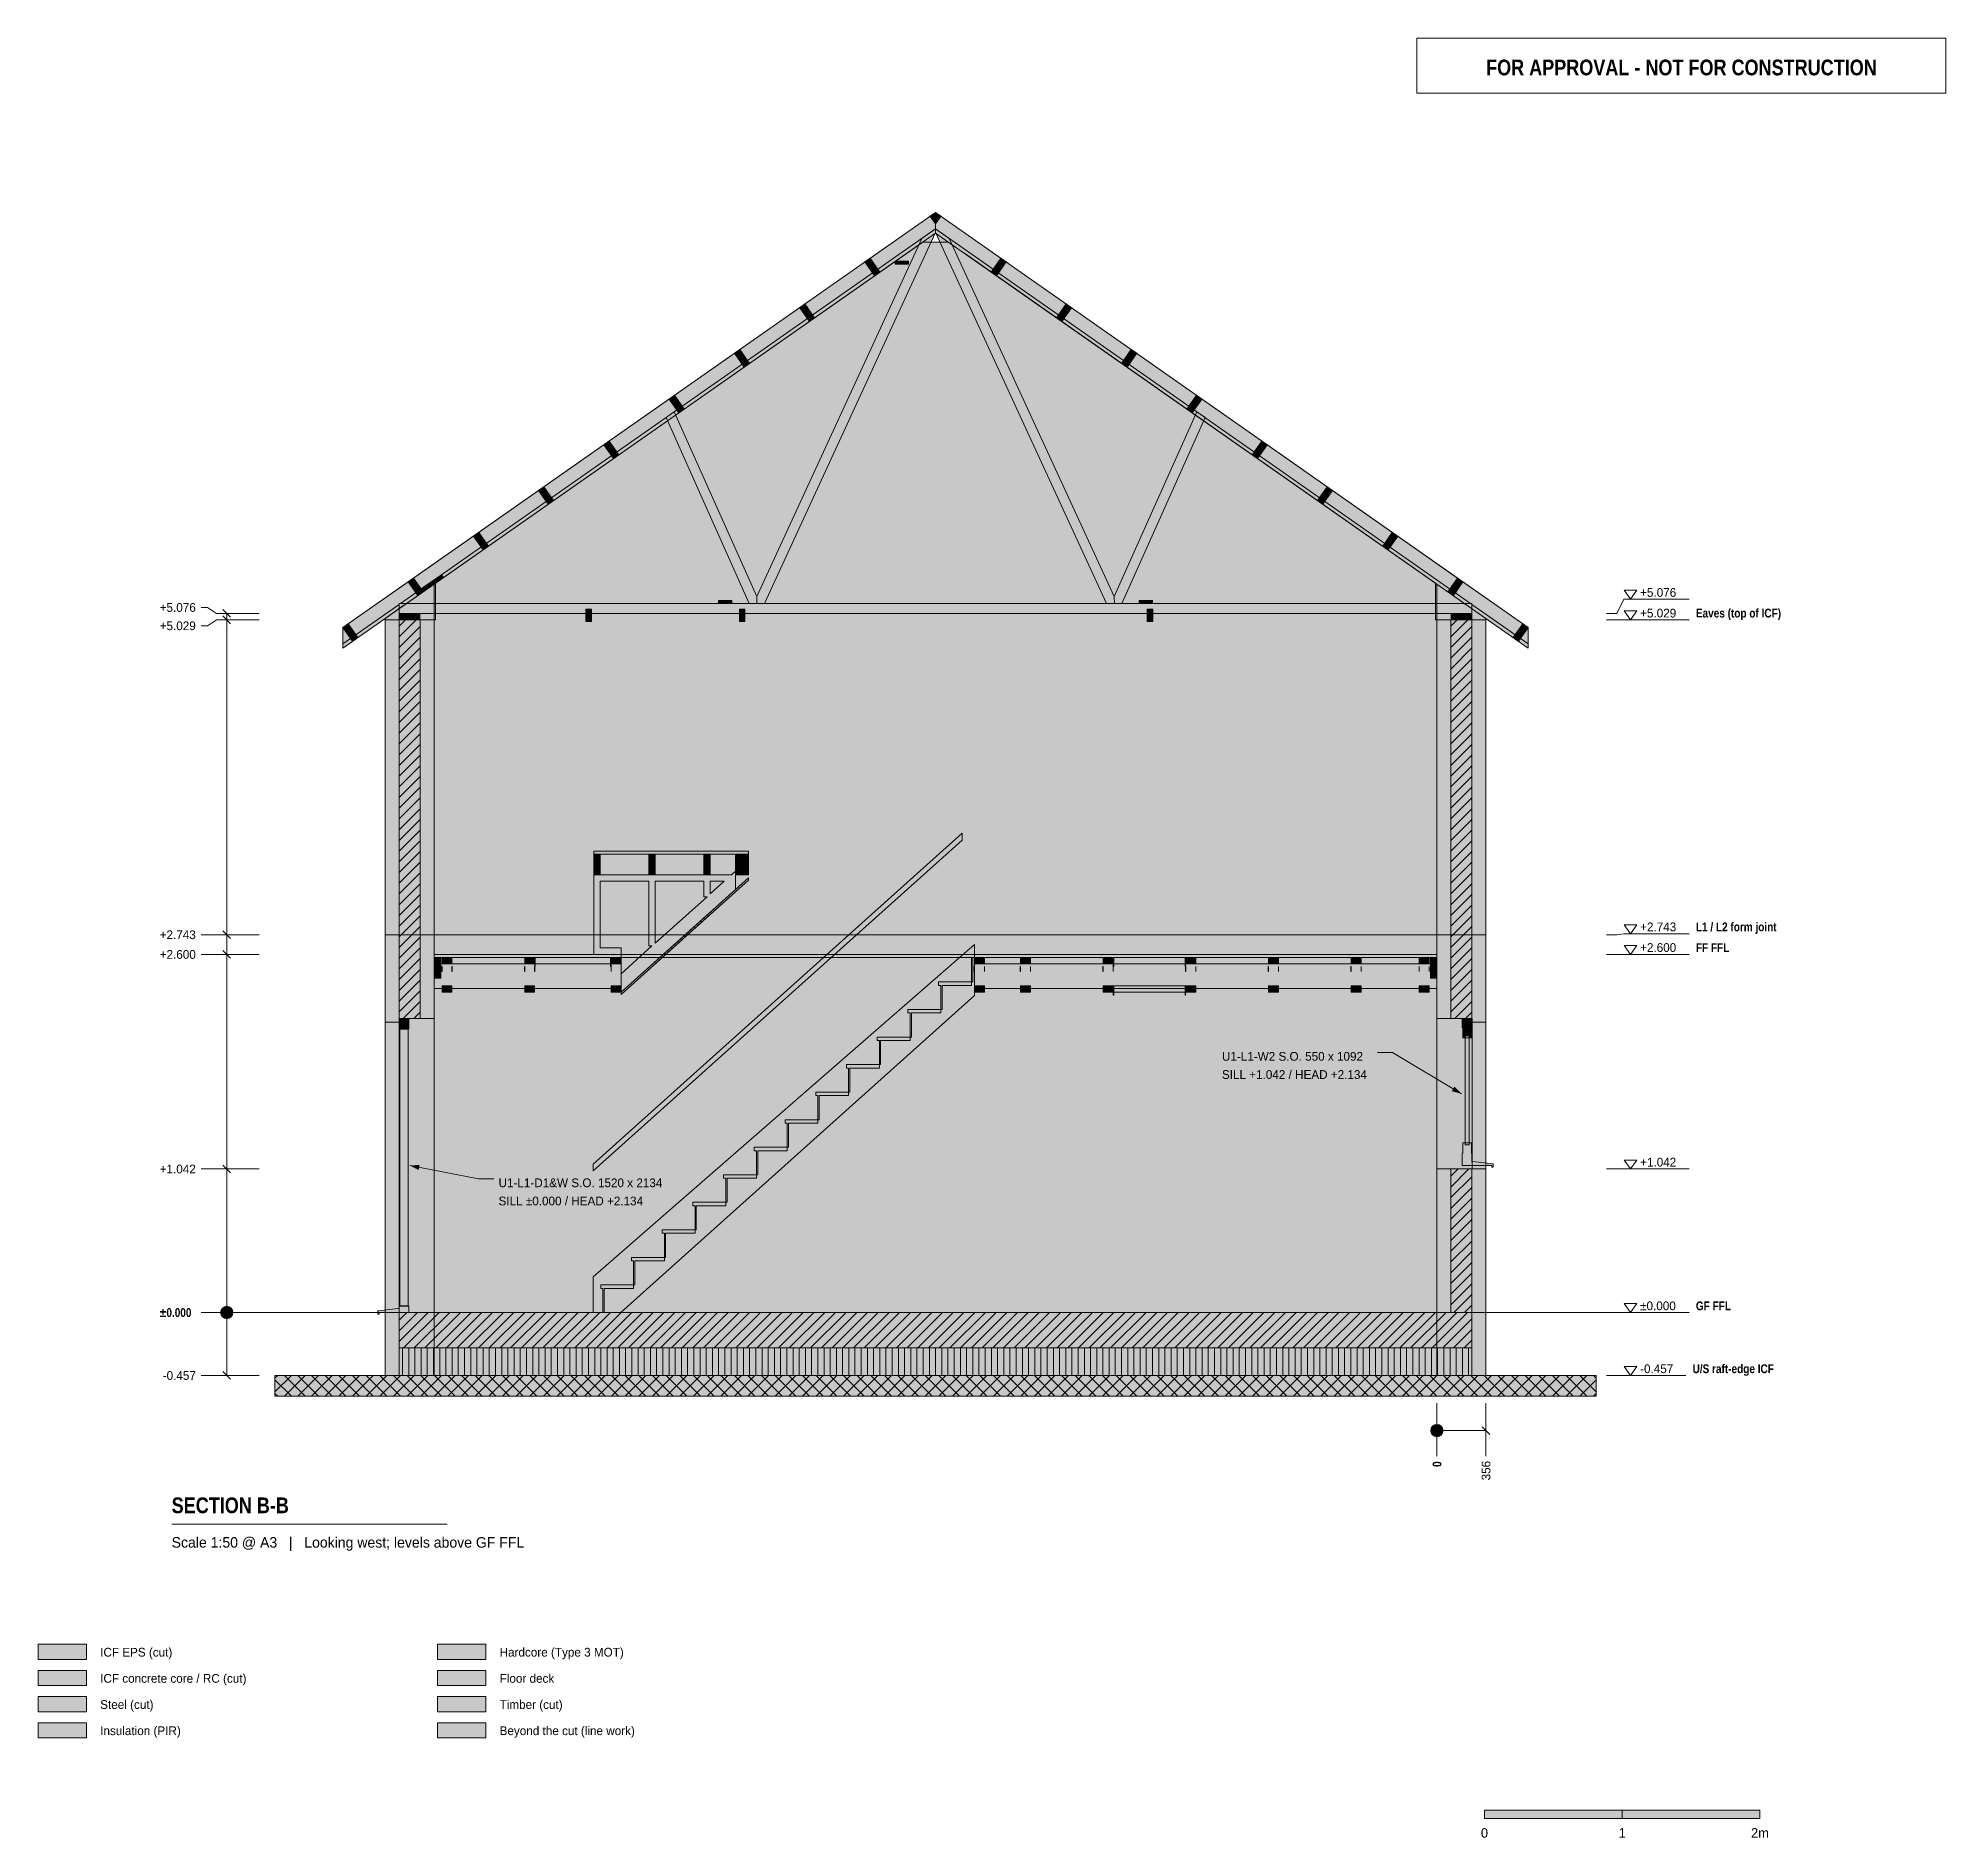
# Model space of a CAD drawing. Header units: millimetres. Extents: x -2519 to 11331, y -3814 to 9252.
import ezdxf
from ezdxf.enums import TextEntityAlignment as Align

# ---------------------------------------------------------------- set-up
doc = ezdxf.new("R2010")
doc.units = ezdxf.units.MM
doc.linetypes.add('DASHED', pattern=[1.524, 1.27, -0.254])
for name, color, linetype in [('FILL-C_BDBDBF', 7, 'Continuous'), ('FILL-C_CCB294', 7, 'Continuous'), ('FILL-EPS', 7, 'Continuous'), ('FILL-INK', 7, 'Continuous'), ('FILL-LIGHT', 7, 'Continuous'), ('FILL-MASONRY_FILL', 7, 'Continuous'), ('FILL-STEEL', 7, 'Continuous'), ('FILL-STEEL_GREY', 7, 'Continuous'), ('FILL-TIMBER', 7, 'Continuous'), ('FILL-WHITE', 7, 'Continuous'), ('LINE-C_BF9E33', 7, 'Continuous'), ('LINE-CORE', 7, 'Continuous'), ('LINE-INK', 7, 'Continuous'), ('LINE-RED', 7, 'Continuous'), ('LINE-STEEL-DASH', 7, 'DASHED'), ('LINE-STEEL_GREY', 7, 'Continuous'), ('LINE-TIMBER_DK', 7, 'Continuous'), ('TEXT-INK', 7, 'Continuous'), ('TEXT-RED', 7, 'Continuous'), ('TEXT-STEEL', 7, 'Continuous'), ('TEXT-STEEL_GREY', 7, 'Continuous')]:
    doc.layers.add(name, color=color, linetype=linetype)
doc.styles.add('OpenSansCondensed-Bold', font='OpenSansCondensed-Bold.ttf')

msp = doc.modelspace()

# ---------------------------------------------------------------- texts
at = {"layer": 'TEXT-INK'}
for s, p in [('+5.076', (-1637, 5087)), ('+5.076', (9111, 5196)), ('+5.029', (-1637, 4954)), ('+5.029', (9111, 5046)), ('+2.743', (-1637, 2711)), ('+2.743', (9111, 2768)), ('+2.600', (-1637, 2568)), ('+2.600', (9111, 2618)), ('U1-L1-W2 S.O. 550 x 1092', (6075, 1828)), ('SILL +1.042 / HEAD +2.134', (6075, 1696)), ('+1.042', (9111, 1060)), ('+1.042', (-1637, 1010)), ('U1-L1-D1&W S.O. 1520 x 2134', (823, 910)), ('SILL ±0.000 / HEAD +2.134', (823, 778)), ('±0.000', (9111, 17)), ('-0.457', (9111, -440)), ('-0.457', (-1615, -489)), ('ICF EPS (cut)', (-2069, -2498)), ('Hardcore (Type 3 MOT)', (831, -2498)), ('ICF concrete core / RC (cut)', (-2069, -2688)), ('Floor deck', (831, -2688)), ('Steel (cut)', (-2069, -2878)), ('Timber (cut)', (831, -2878)), ('Insulation (PIR)', (-2069, -3068)), ('Beyond the cut (line work)', (831, -3068))]:
    msp.add_text(s, height=63.5, dxfattribs=at).set_placement(p)
at = {"layer": 'TEXT-INK', "style": 'OpenSansCondensed-Bold'}
for s, height, p in [('±0.000', 63.5, (-1637, -32)), ('SECTION B-B', 114.3, (-1550, -1457))]:
    msp.add_text(s, height=height, dxfattribs=at).set_placement(p)
msp.add_text('0', height=63.5, rotation=90, dxfattribs=at).set_placement((7668, -1121))
at = {"layer": 'TEXT-INK'}
msp.add_text('356', height=63.5, rotation=90, dxfattribs=at).set_placement((8024, -1219))
for s, p in [('0', (7981, -3813)), ('1', (8981, -3813)), ('2m', (9981, -3813))]:
    msp.add_text(s, height=69.8, dxfattribs=at).set_placement(p, align=Align.CENTER)
at = {"layer": 'TEXT-RED', "style": 'OpenSansCondensed-Bold'}
msp.add_text('FOR APPROVAL - NOT FOR CONSTRUCTION', height=114.3, dxfattribs=at).set_placement((9411, 8982), align=Align.CENTER)
at = {"layer": 'TEXT-STEEL', "style": 'OpenSansCondensed-Bold'}
for s, p in [('Eaves (top of ICF)', (9516, 5046)), ('L1 / L2 form joint', (9516, 2768)), ('FF FFL', (9516, 2618)), ('GF FFL', (9516, 17)), ('U/S raft-edge ICF', (9492, -440))]:
    msp.add_text(s, height=63.5, dxfattribs=at).set_placement(p)
at = {"layer": 'TEXT-STEEL_GREY'}
msp.add_text('Scale 1:50 @ A3   |   Looking west; levels above GF FFL', height=76.2, dxfattribs=at).set_placement((-1550, -1707))

# ---------------------------------------------------------------- hatches: boundary and pattern name
at = {"layer": 'FILL-C_BDBDBF', "true_color": 0xbdbdbf}
h = msp.add_hatch(color=9, dxfattribs=at)
h.dxf.hatch_style = 1
h.paths.add_polyline_path([(254, 2134), (122, 2134), (102, 2134), (102, 5029), (254, 5029)])
h = msp.add_hatch(color=9, dxfattribs=at)
h.dxf.hatch_style = 1
h.paths.add_polyline_path([(7890, 2134), (7768, 2134), (7738, 2134), (7738, 5029), (7890, 5029)])
h = msp.add_hatch(color=9, dxfattribs=at)
h.dxf.hatch_style = 1
h.paths.add_polyline_path([(7738, 1042), (7759, 1042), (7765, 1042), (7816, 1042), (7890, 1042), (7890, 0), (7738, 0)])
h = msp.add_hatch(color=9, dxfattribs=at)
h.dxf.hatch_style = 1
h.paths.add_polyline_path([(-2519, -2708), (-2169, -2708), (-2169, -2598), (-2519, -2598)])
at = {"layer": 'FILL-C_CCB294', "true_color": 0xccb294}
h = msp.add_hatch(color=253, dxfattribs=at)
h.dxf.hatch_style = 1
h.paths.add_polyline_path([(102, 5029), (102, 5033), (102, 5076), (238, 5076), (252, 5076), (252, 5072), (252, 5029), (115, 5029)])
h = msp.add_hatch(color=253, dxfattribs=at)
h.dxf.hatch_style = 1
h.paths.add_polyline_path([(102, 5029), (102, 5033), (102, 5076), (238, 5076), (252, 5076), (252, 5072), (252, 5029), (115, 5029)])
h = msp.add_hatch(color=253, dxfattribs=at)
h.dxf.hatch_style = 1
h.paths.add_polyline_path([(7740, 5029), (7740, 5033), (7740, 5076), (7876, 5076), (7890, 5076), (7890, 5072), (7890, 5029), (7754, 5029)])
h = msp.add_hatch(color=253, dxfattribs=at)
h.dxf.hatch_style = 1
h.paths.add_polyline_path([(7740, 5029), (7740, 5033), (7740, 5076), (7876, 5076), (7890, 5076), (7890, 5072), (7890, 5029), (7754, 5029)])
at = {"layer": 'FILL-EPS', "true_color": 0xccffff}
h = msp.add_hatch(color=7, dxfattribs=at)
h.dxf.hatch_style = 1
h.paths.add_polyline_path([(0, 5029), (102, 5029), (102, 2134), (101, 2134), (101, 2132), (101, 2109), (7, 2109), (0, 2109), (0, 2115), (0, 2743), (0, 2779), (0, 3141), (0, 4193), (0, 4851)])
h = msp.add_hatch(color=7, dxfattribs=at)
h.dxf.hatch_style = 1
h.paths.add_polyline_path([(356, 5010), (356, 5007), (356, 4994), (356, 4980), (356, 4945), (356, 4861), (356, 4172), (356, 3151), (356, 2743), (356, 2715), (356, 2711), (356, 2707), (356, 2697), (356, 2676), (356, 2635), (356, 2575), (356, 2134), (254, 2134), (254, 5029), (340, 5029), (356, 5029), (356, 5014), (356, 5013)])
h = msp.add_hatch(color=7, dxfattribs=at)
h.dxf.hatch_style = 1
h.paths.add_polyline_path([(7636, 5029), (7738, 5029), (7738, 2134), (7636, 2134), (7636, 2149), (7636, 2743), (7636, 2786), (7636, 2789), (7636, 2861), (7636, 3387), (7636, 4019), (7636, 4809)])
h = msp.add_hatch(color=7, dxfattribs=at)
h.dxf.hatch_style = 1
h.paths.add_polyline_path([(7992, 5009), (7992, 5005), (7992, 4991), (7992, 4977), (7992, 4925), (7992, 4799), (7992, 4052), (7992, 3365), (7992, 2743), (7992, 2714), (7992, 2713), (7992, 2708), (7992, 2704), (7992, 2701), (7992, 2695), (7992, 2675), (7992, 2657), (7992, 2640), (7992, 2596), (7992, 2307), (7992, 2109), (7943, 2109), (7891, 2109), (7891, 2121), (7891, 2134), (7890, 2134), (7890, 5029), (7976, 5029), (7992, 5029), (7992, 5013), (7992, 5012)])
h = msp.add_hatch(color=7, dxfattribs=at)
h.dxf.hatch_style = 1
h.paths.add_polyline_path([(7738, 0), (7684, 0), (7671, 0), (7636, 0), (7636, 168), (7636, 1042), (7738, 1042)])
h = msp.add_hatch(color=7, dxfattribs=at)
h.dxf.hatch_style = 1
h.paths.add_polyline_path([(7992, -437), (7992, -457), (7987, -457), (7890, -457), (7890, -20), (7890, 0), (7890, 1042), (7939, 1042), (7992, 1042), (7992, 968), (7992, 0)])
h = msp.add_hatch(color=7, dxfattribs=at)
h.dxf.hatch_style = 1
h.paths.add_polyline_path([(97, -457), (0, -457), (0, -20), (0, 0), (97, 0), (102, 0), (102, -437), (102, -457)])
h = msp.add_hatch(color=7, dxfattribs=at)
h.dxf.hatch_style = 1
h.paths.add_polyline_path([(-2519, -2518), (-2169, -2518), (-2169, -2408), (-2519, -2408)])
at = {"layer": 'FILL-INK', "true_color": 0x1a1a1a}
h = msp.add_hatch(color=250, dxfattribs=at)
h.dxf.hatch_style = 1
h.paths.add_polyline_path([(413, 2487), (413, 2476), (412, 2476), (411, 2476), (411, 2487), (411, 2511), (412, 2511), (413, 2511)])
h = msp.add_hatch(color=250, dxfattribs=at)
h.dxf.hatch_style = 1
h.paths.add_polyline_path([(486, 2487), (486, 2476), (485, 2476), (485, 2476), (485, 2487), (485, 2511), (485, 2511), (486, 2511)])
h = msp.add_hatch(color=250, dxfattribs=at)
h.dxf.hatch_style = 1
h.paths.add_polyline_path([(1013, 2487), (1013, 2476), (1012, 2476), (1011, 2476), (1011, 2487), (1011, 2511), (1012, 2511), (1013, 2511)])
h = msp.add_hatch(color=250, dxfattribs=at)
h.dxf.hatch_style = 1
h.paths.add_polyline_path([(1086, 2476), (1085, 2476), (1085, 2476), (1085, 2487), (1085, 2511), (1085, 2511), (1086, 2511), (1086, 2487)])
h = msp.add_hatch(color=250, dxfattribs=at)
h.dxf.hatch_style = 1
h.paths.add_polyline_path([(1641, 2476), (1640, 2476), (1640, 2476), (1640, 2487), (1640, 2511), (1640, 2511), (1641, 2511), (1641, 2487)])
h = msp.add_hatch(color=250, dxfattribs=at)
h.dxf.hatch_style = 1
h.paths.add_polyline_path([(1714, 2487), (1714, 2476), (1713, 2476), (1713, 2476), (1713, 2487), (1713, 2511), (1714, 2511), (1714, 2511)])
h = msp.add_hatch(color=250, dxfattribs=at)
h.dxf.hatch_style = 1
h.paths.add_polyline_path([(4278, 2487), (4278, 2476), (4277, 2476), (4277, 2476), (4277, 2487), (4277, 2511), (4278, 2511), (4278, 2511)])
h = msp.add_hatch(color=250, dxfattribs=at)
h.dxf.hatch_style = 1
h.paths.add_polyline_path([(4351, 2487), (4351, 2476), (4350, 2476), (4350, 2476), (4350, 2487), (4350, 2511), (4351, 2511), (4351, 2511)])
h = msp.add_hatch(color=250, dxfattribs=at)
h.dxf.hatch_style = 1
h.paths.add_polyline_path([(4613, 2476), (4612, 2476), (4611, 2476), (4611, 2487), (4611, 2511), (4612, 2511), (4613, 2511), (4613, 2487)])
h = msp.add_hatch(color=250, dxfattribs=at)
h.dxf.hatch_style = 1
h.paths.add_polyline_path([(4686, 2476), (4685, 2476), (4685, 2476), (4685, 2487), (4685, 2511), (4685, 2511), (4686, 2511), (4686, 2487)])
h = msp.add_hatch(color=250, dxfattribs=at)
h.dxf.hatch_style = 1
h.paths.add_polyline_path([(5213, 2487), (5213, 2476), (5212, 2476), (5211, 2476), (5211, 2487), (5211, 2511), (5212, 2511), (5213, 2511)])
h = msp.add_hatch(color=250, dxfattribs=at)
h.dxf.hatch_style = 1
h.paths.add_polyline_path([(5286, 2487), (5286, 2476), (5285, 2476), (5285, 2476), (5285, 2487), (5285, 2511), (5285, 2511), (5286, 2511)])
h = msp.add_hatch(color=250, dxfattribs=at)
h.dxf.hatch_style = 1
h.paths.add_polyline_path([(5813, 2487), (5813, 2476), (5812, 2476), (5811, 2476), (5811, 2487), (5811, 2511), (5812, 2511), (5813, 2511)])
h = msp.add_hatch(color=250, dxfattribs=at)
h.dxf.hatch_style = 1
h.paths.add_polyline_path([(5886, 2476), (5885, 2476), (5885, 2476), (5885, 2487), (5885, 2511), (5885, 2511), (5886, 2511), (5886, 2487)])
h = msp.add_hatch(color=250, dxfattribs=at)
h.dxf.hatch_style = 1
h.paths.add_polyline_path([(6413, 2476), (6412, 2476), (6411, 2476), (6411, 2487), (6411, 2511), (6412, 2511), (6413, 2511), (6413, 2487)])
h = msp.add_hatch(color=250, dxfattribs=at)
h.dxf.hatch_style = 1
h.paths.add_polyline_path([(6486, 2487), (6486, 2476), (6485, 2476), (6485, 2476), (6485, 2487), (6485, 2511), (6485, 2511), (6486, 2511)])
h = msp.add_hatch(color=250, dxfattribs=at)
h.dxf.hatch_style = 1
h.paths.add_polyline_path([(7013, 2487), (7013, 2476), (7012, 2476), (7011, 2476), (7011, 2487), (7011, 2511), (7012, 2511), (7013, 2511)])
h = msp.add_hatch(color=250, dxfattribs=at)
h.dxf.hatch_style = 1
h.paths.add_polyline_path([(7086, 2487), (7086, 2476), (7085, 2476), (7085, 2476), (7085, 2487), (7085, 2511), (7085, 2511), (7086, 2511)])
h = msp.add_hatch(color=250, dxfattribs=at)
h.dxf.hatch_style = 1
h.paths.add_polyline_path([(7507, 2476), (7506, 2476), (7506, 2476), (7506, 2487), (7506, 2511), (7507, 2511), (7507, 2511), (7507, 2487)])
h = msp.add_hatch(color=250, dxfattribs=at)
h.dxf.hatch_style = 1
h.paths.add_polyline_path([(7580, 2476), (7579, 2476), (7579, 2476), (7579, 2487), (7579, 2511), (7580, 2511), (7580, 2511), (7580, 2487)])
at = {"layer": 'FILL-INK', "true_color": 0x1a1a1f}
h = msp.add_hatch(color=250, dxfattribs=at)
h.dxf.hatch_style = 1
h.paths.add_polyline_path([(7814, 1588), (7744, 1607), (7763, 1640)])
h = msp.add_hatch(color=250, dxfattribs=at)
h.dxf.hatch_style = 1
h.paths.add_polyline_path([(178, 1067), (250, 1072), (243, 1035)])
at = {"layer": 'FILL-INK', "true_color": 0x14141a}
h = msp.add_hatch(color=250, dxfattribs=at)
h.dxf.hatch_style = 1
h.paths.add_polyline_path([(7981, -3673), (8981, -3673), (8981, -3613), (7981, -3613)])
at = {"layer": 'FILL-LIGHT', "true_color": 0xcccccf}
h = msp.add_hatch(color=254, dxfattribs=at)
h.dxf.hatch_style = 1
h.paths.add_polyline_path([(595, -257), (102, -257), (102, -241), (102, 0), (7396, 0), (7890, 0), (7890, -16), (7890, -257)])
at = {"layer": 'FILL-MASONRY_FILL', "true_color": 0xe0d9cc}
h = msp.add_hatch(color=254, dxfattribs=at)
h.dxf.hatch_style = 1
h.paths.add_polyline_path([(340, -607), (-800, -607), (-800, -589), (-800, -457), (7652, -457), (8792, -457), (8792, -475), (8792, -607)])
h = msp.add_hatch(color=254, dxfattribs=at)
h.dxf.hatch_style = 1
h.paths.add_polyline_path([(381, -2518), (731, -2518), (731, -2408), (381, -2408)])
at = {"layer": 'FILL-STEEL', "true_color": 0x0d2973}
h = msp.add_hatch(color=166, dxfattribs=at)
h.dxf.hatch_style = 1
h.paths.add_polyline_path([(-2519, -2898), (-2169, -2898), (-2169, -2788), (-2519, -2788)])
at = {"layer": 'FILL-STEEL_GREY', "true_color": 0x737378}
h = msp.add_hatch(color=8, dxfattribs=at)
h.dxf.hatch_style = 1
h.paths.add_polyline_path([(2077, 3328), (1514, 3328), (1514, 3339), (1514, 3350), (2075, 3350), (2638, 3350), (2638, 3339), (2638, 3328)])
h = msp.add_hatch(color=8, dxfattribs=at)
h.dxf.hatch_style = 1
h.paths.add_polyline_path([(356, 2600), (527, 2600), (1713, 2600), (1713, 2581), (1713, 2578), (527, 2578), (356, 2578), (356, 2598)])
h = msp.add_hatch(color=8, dxfattribs=at)
h.dxf.hatch_style = 1
h.paths.add_polyline_path([(4278, 2597), (4278, 2600), (5045, 2600), (5156, 2600), (5426, 2600), (7556, 2600), (7565, 2600), (7636, 2600), (7636, 2580), (7636, 2578), (7627, 2578), (7556, 2578), (7285, 2578), (5156, 2578), (5045, 2578), (4278, 2578)])
h = msp.add_hatch(color=8, dxfattribs=at)
h.dxf.hatch_style = 1
h.paths.add_polyline_path([(381, -2708), (731, -2708), (731, -2598), (381, -2598)])
at = {"layer": 'FILL-TIMBER', "true_color": 0xedd6a8}
h = msp.add_hatch(color=41, dxfattribs=at)
h.dxf.hatch_style = 1
h.paths.add_polyline_path([(3706, 7611), (3702, 7611), (3702, 7612), (3702, 7633), (3796, 7633), (3799, 7633), (3799, 7632), (3799, 7611)])
h = msp.add_hatch(color=41, dxfattribs=at)
h.dxf.hatch_style = 1
h.paths.add_polyline_path([(311, 5260), (309, 5258), (308, 5259), (296, 5276), (299, 5278), (409, 5356), (422, 5338), (422, 5338)])
h = msp.add_hatch(color=41, dxfattribs=at)
h.dxf.hatch_style = 1
h.paths.add_polyline_path([(2423, 5148), (2419, 5148), (2419, 5149), (2419, 5170), (2512, 5170), (2516, 5170), (2516, 5170), (2516, 5148)])
h = msp.add_hatch(color=41, dxfattribs=at)
h.dxf.hatch_style = 1
h.paths.add_polyline_path([(5479, 5148), (5475, 5148), (5475, 5149), (5475, 5170), (5569, 5170), (5572, 5170), (5572, 5170), (5572, 5148)])
h = msp.add_hatch(color=41, dxfattribs=at)
h.dxf.hatch_style = 1
h.paths.add_polyline_path([(1514, 3253), (1514, 3328), (1537, 3328), (1560, 3328), (1560, 3253), (1560, 3178), (1537, 3178), (1514, 3178)])
h = msp.add_hatch(color=41, dxfattribs=at)
h.dxf.hatch_style = 1
h.paths.add_polyline_path([(1914, 3253), (1914, 3328), (1937, 3328), (1960, 3328), (1960, 3253), (1960, 3178), (1937, 3178), (1914, 3178)])
h = msp.add_hatch(color=41, dxfattribs=at)
h.dxf.hatch_style = 1
h.paths.add_polyline_path([(2314, 3253), (2314, 3328), (2337, 3328), (2360, 3328), (2360, 3253), (2360, 3178), (2337, 3178), (2314, 3178)])
h = msp.add_hatch(color=41, dxfattribs=at)
h.dxf.hatch_style = 1
h.paths.add_polyline_path([(2544, 3253), (2544, 3328), (2591, 3328), (2638, 3328), (2638, 3253), (2638, 3178), (2592, 3178), (2544, 3178)])
h = msp.add_hatch(color=41, dxfattribs=at)
h.dxf.hatch_style = 1
h.paths.add_polyline_path([(2176, 2726), (1713, 2310), (1713, 2318), (1713, 2325), (2175, 2740), (2638, 3155), (2638, 3148), (2638, 3140)])
h = msp.add_hatch(color=41, dxfattribs=at)
h.dxf.hatch_style = 1
h.paths.add_polyline_path([(399, 2578), (403, 2578), (403, 2565), (403, 2428), (360, 2428), (356, 2428), (356, 2441), (356, 2578)])
h = msp.add_hatch(color=41, dxfattribs=at)
h.dxf.hatch_style = 1
h.paths.add_polyline_path([(485, 2578), (485, 2566), (485, 2531), (431, 2531), (413, 2531), (413, 2543), (413, 2578), (467, 2578)])
h = msp.add_hatch(color=41, dxfattribs=at)
h.dxf.hatch_style = 1
h.paths.add_polyline_path([(1085, 2578), (1085, 2566), (1085, 2531), (1031, 2531), (1013, 2531), (1013, 2543), (1013, 2578), (1067, 2578)])
h = msp.add_hatch(color=41, dxfattribs=at)
h.dxf.hatch_style = 1
h.paths.add_polyline_path([(1180, 2531), (1089, 2531), (1089, 2539), (1089, 2578), (1545, 2578), (1636, 2578), (1636, 2570), (1636, 2531)])
h = msp.add_hatch(color=41, dxfattribs=at)
h.dxf.hatch_style = 1
h.paths.add_polyline_path([(1695, 2578), (1713, 2578), (1713, 2566), (1713, 2531), (1659, 2531), (1641, 2531), (1641, 2543), (1641, 2578)])
h = msp.add_hatch(color=41, dxfattribs=at)
h.dxf.hatch_style = 1
h.paths.add_polyline_path([(4257, 2489), (4257, 2578), (4261, 2578), (4266, 2578), (4266, 2489), (4266, 2400), (4262, 2400), (4257, 2400)])
h = msp.add_hatch(color=41, dxfattribs=at)
h.dxf.hatch_style = 1
h.paths.add_polyline_path([(4350, 2578), (4350, 2566), (4350, 2531), (4296, 2531), (4278, 2531), (4278, 2543), (4278, 2578), (4332, 2578)])
h = msp.add_hatch(color=41, dxfattribs=at)
h.dxf.hatch_style = 1
h.paths.add_polyline_path([(4685, 2578), (4685, 2566), (4685, 2531), (4631, 2531), (4613, 2531), (4613, 2543), (4613, 2578), (4667, 2578)])
h = msp.add_hatch(color=41, dxfattribs=at)
h.dxf.hatch_style = 1
h.paths.add_polyline_path([(5285, 2578), (5285, 2566), (5285, 2531), (5231, 2531), (5213, 2531), (5213, 2543), (5213, 2578), (5267, 2578)])
h = msp.add_hatch(color=41, dxfattribs=at)
h.dxf.hatch_style = 1
h.paths.add_polyline_path([(5885, 2578), (5885, 2566), (5885, 2531), (5831, 2531), (5813, 2531), (5813, 2543), (5813, 2578), (5867, 2578)])
h = msp.add_hatch(color=41, dxfattribs=at)
h.dxf.hatch_style = 1
h.paths.add_polyline_path([(6467, 2578), (6485, 2578), (6485, 2566), (6485, 2531), (6431, 2531), (6413, 2531), (6413, 2543), (6413, 2578)])
h = msp.add_hatch(color=41, dxfattribs=at)
h.dxf.hatch_style = 1
h.paths.add_polyline_path([(7085, 2578), (7085, 2566), (7085, 2531), (7031, 2531), (7013, 2531), (7013, 2543), (7013, 2578), (7067, 2578)])
h = msp.add_hatch(color=41, dxfattribs=at)
h.dxf.hatch_style = 1
h.paths.add_polyline_path([(7579, 2578), (7579, 2566), (7579, 2531), (7525, 2531), (7507, 2531), (7507, 2543), (7507, 2578), (7561, 2578)])
h = msp.add_hatch(color=41, dxfattribs=at)
h.dxf.hatch_style = 1
h.paths.add_polyline_path([(7632, 2578), (7636, 2578), (7636, 2565), (7636, 2428), (7593, 2428), (7589, 2428), (7589, 2441), (7589, 2578)])
h = msp.add_hatch(color=41, dxfattribs=at)
h.dxf.hatch_style = 1
h.paths.add_polyline_path([(468, 2372), (485, 2372), (485, 2361), (485, 2325), (429, 2325), (413, 2325), (413, 2336), (413, 2372)])
h = msp.add_hatch(color=41, dxfattribs=at)
h.dxf.hatch_style = 1
h.paths.add_polyline_path([(1068, 2372), (1085, 2372), (1085, 2361), (1085, 2325), (1029, 2325), (1013, 2325), (1013, 2336), (1013, 2372)])
h = msp.add_hatch(color=41, dxfattribs=at)
h.dxf.hatch_style = 1
h.paths.add_polyline_path([(1696, 2372), (1713, 2372), (1713, 2361), (1713, 2325), (1657, 2325), (1641, 2325), (1641, 2336), (1641, 2372)])
h = msp.add_hatch(color=41, dxfattribs=at)
h.dxf.hatch_style = 1
h.paths.add_polyline_path([(4034, 2288), (4034, 2375), (4018, 2375), (4018, 2388), (4018, 2400), (4137, 2400), (4257, 2400), (4257, 2387), (4257, 2375), (4138, 2375), (4043, 2375), (4043, 2287), (4043, 2200), (4039, 2200), (4034, 2200)])
h = msp.add_hatch(color=41, dxfattribs=at)
h.dxf.hatch_style = 1
h.paths.add_polyline_path([(4350, 2372), (4350, 2361), (4350, 2325), (4295, 2325), (4278, 2325), (4278, 2336), (4278, 2372), (4333, 2372)])
h = msp.add_hatch(color=41, dxfattribs=at)
h.dxf.hatch_style = 1
h.paths.add_polyline_path([(4685, 2372), (4685, 2361), (4685, 2325), (4629, 2325), (4613, 2325), (4613, 2336), (4613, 2372), (4668, 2372)])
h = msp.add_hatch(color=41, dxfattribs=at)
h.dxf.hatch_style = 1
h.paths.add_polyline_path([(5268, 2372), (5285, 2372), (5285, 2361), (5285, 2325), (5229, 2325), (5213, 2325), (5213, 2336), (5213, 2372)])
h = msp.add_hatch(color=41, dxfattribs=at)
h.dxf.hatch_style = 1
h.paths.add_polyline_path([(5868, 2372), (5885, 2372), (5885, 2361), (5885, 2325), (5829, 2325), (5813, 2325), (5813, 2336), (5813, 2372)])
h = msp.add_hatch(color=41, dxfattribs=at)
h.dxf.hatch_style = 1
h.paths.add_polyline_path([(6468, 2372), (6485, 2372), (6485, 2361), (6485, 2325), (6429, 2325), (6413, 2325), (6413, 2336), (6413, 2372)])
h = msp.add_hatch(color=41, dxfattribs=at)
h.dxf.hatch_style = 1
h.paths.add_polyline_path([(7085, 2372), (7085, 2361), (7085, 2325), (7029, 2325), (7013, 2325), (7013, 2336), (7013, 2372), (7068, 2372)])
h = msp.add_hatch(color=41, dxfattribs=at)
h.dxf.hatch_style = 1
h.paths.add_polyline_path([(7579, 2372), (7579, 2361), (7579, 2325), (7524, 2325), (7507, 2325), (7507, 2336), (7507, 2372), (7562, 2372)])
h = msp.add_hatch(color=41, dxfattribs=at)
h.dxf.hatch_style = 1
h.paths.add_polyline_path([(166, 2129), (172, 2129), (172, 2123), (172, 2059), (107, 2059), (102, 2059), (102, 2065), (102, 2129)])
h = msp.add_hatch(color=41, dxfattribs=at)
h.dxf.hatch_style = 1
h.paths.add_polyline_path([(3811, 2088), (3811, 2175), (3795, 2175), (3795, 2188), (3795, 2200), (3914, 2200), (4034, 2200), (4034, 2187), (4034, 2175), (3915, 2175), (3820, 2175), (3820, 2087), (3820, 2000), (3816, 2000), (3811, 2000)])
h = msp.add_hatch(color=41, dxfattribs=at)
h.dxf.hatch_style = 1
h.paths.add_polyline_path([(7824, 1994), (7824, 2033), (7824, 2069), (7820, 2069), (7820, 2100), (7820, 2129), (7854, 2129), (7890, 2129), (7890, 2098), (7890, 2069), (7886, 2069), (7886, 2030), (7886, 1994), (7869, 1994), (7869, 2009), (7854, 2009), (7841, 2009), (7841, 1994)])
h = msp.add_hatch(color=41, dxfattribs=at)
h.dxf.hatch_style = 1
h.paths.add_polyline_path([(106, 1372), (106, 1981), (106, 1992), (106, 2056), (159, 2056), (168, 2056), (168, 2045), (168, 1981), (168, 832), (168, 223), (168, 198), (168, 48), (115, 48), (106, 48), (106, 73), (106, 223)])
h = msp.add_hatch(color=41, dxfattribs=at)
h.dxf.hatch_style = 1
h.paths.add_polyline_path([(3588, 1888), (3588, 1975), (3572, 1975), (3572, 1988), (3572, 2000), (3691, 2000), (3811, 2000), (3811, 1987), (3811, 1975), (3692, 1975), (3597, 1975), (3597, 1887), (3597, 1800), (3593, 1800), (3588, 1800)])
h = msp.add_hatch(color=41, dxfattribs=at)
h.dxf.hatch_style = 1
h.paths.add_polyline_path([(7853, 1232), (7841, 1232), (7841, 1637), (7841, 1994), (7856, 1994), (7869, 1994), (7869, 1589), (7869, 1232)])
h = msp.add_hatch(color=41, dxfattribs=at)
h.dxf.hatch_style = 1
h.paths.add_polyline_path([(3365, 1688), (3365, 1775), (3349, 1775), (3349, 1788), (3349, 1800), (3468, 1800), (3588, 1800), (3588, 1787), (3588, 1775), (3469, 1775), (3374, 1775), (3374, 1687), (3374, 1600), (3370, 1600), (3365, 1600)])
h = msp.add_hatch(color=41, dxfattribs=at)
h.dxf.hatch_style = 1
h.paths.add_polyline_path([(3142, 1488), (3142, 1575), (3126, 1575), (3126, 1588), (3126, 1600), (3245, 1600), (3365, 1600), (3365, 1587), (3365, 1575), (3246, 1575), (3151, 1575), (3151, 1487), (3151, 1400), (3147, 1400), (3142, 1400)])
h = msp.add_hatch(color=41, dxfattribs=at)
h.dxf.hatch_style = 1
h.paths.add_polyline_path([(2919, 1288), (2919, 1375), (2903, 1375), (2903, 1388), (2903, 1400), (3022, 1400), (3142, 1400), (3142, 1387), (3142, 1375), (3023, 1375), (2928, 1375), (2928, 1287), (2928, 1200), (2924, 1200), (2919, 1200)])
h = msp.add_hatch(color=41, dxfattribs=at)
h.dxf.hatch_style = 1
h.paths.add_polyline_path([(2696, 1088), (2696, 1175), (2680, 1175), (2680, 1188), (2680, 1200), (2799, 1200), (2919, 1200), (2919, 1187), (2919, 1175), (2800, 1175), (2705, 1175), (2705, 1087), (2705, 1000), (2701, 1000), (2696, 1000)])
h = msp.add_hatch(color=41, dxfattribs=at)
h.dxf.hatch_style = 1
h.paths.add_polyline_path([(7820, 1157), (7824, 1157), (7824, 1196), (7824, 1232), (7841, 1232), (7841, 1217), (7856, 1217), (7869, 1217), (7869, 1232), (7886, 1232), (7886, 1193), (7886, 1157), (7890, 1157), (7890, 1126), (7890, 1097), (7962, 1088), (8039, 1079), (8042, 1079), (8045, 1079), (8045, 1066), (8045, 1055), (8040, 1055), (8035, 1055), (8035, 1061), (8035, 1067), (7931, 1067), (7820, 1067), (7820, 1082), (7820, 1097), (7820, 1128)])
h = msp.add_hatch(color=41, dxfattribs=at)
h.dxf.hatch_style = 1
h.paths.add_polyline_path([(2473, 888), (2473, 975), (2457, 975), (2457, 988), (2457, 1000), (2576, 1000), (2696, 1000), (2696, 987), (2696, 975), (2577, 975), (2482, 975), (2482, 887), (2482, 800), (2478, 800), (2473, 800)])
h = msp.add_hatch(color=41, dxfattribs=at)
h.dxf.hatch_style = 1
h.paths.add_polyline_path([(2250, 688), (2250, 775), (2234, 775), (2234, 788), (2234, 800), (2353, 800), (2473, 800), (2473, 787), (2473, 775), (2354, 775), (2259, 775), (2259, 687), (2259, 600), (2255, 600), (2250, 600)])
h = msp.add_hatch(color=41, dxfattribs=at)
h.dxf.hatch_style = 1
h.paths.add_polyline_path([(2027, 488), (2027, 575), (2011, 575), (2011, 588), (2011, 600), (2130, 600), (2250, 600), (2250, 587), (2250, 575), (2131, 575), (2036, 575), (2036, 487), (2036, 400), (2032, 400), (2027, 400)])
h = msp.add_hatch(color=41, dxfattribs=at)
h.dxf.hatch_style = 1
h.paths.add_polyline_path([(1804, 288), (1804, 375), (1788, 375), (1788, 388), (1788, 400), (1907, 400), (2027, 400), (2027, 387), (2027, 375), (1908, 375), (1813, 375), (1813, 287), (1813, 200), (1809, 200), (1804, 200)])
h = msp.add_hatch(color=41, dxfattribs=at)
h.dxf.hatch_style = 1
h.paths.add_polyline_path([(1565, 175), (1565, 188), (1565, 200), (1684, 200), (1804, 200), (1804, 187), (1804, 175), (1685, 175), (1590, 175), (1590, 87), (1590, 0), (1586, 0), (1581, 0), (1581, 88), (1581, 175)])
h = msp.add_hatch(color=41, dxfattribs=at)
h.dxf.hatch_style = 1
h.paths.add_polyline_path([(-43, -1), (-43, -12), (-53, -12), (-53, -12), (-53, -10), (-53, 12), (-48, 12), (-47, 12), (91, 29), (102, 30), (102, 31), (102, 45), (169, 45), (172, 45), (172, 44), (172, 30), (172, 28), (172, 0), (-28, 0), (-43, 0)])
at = {"layer": 'FILL-TIMBER', "true_color": 0xfced9e}
h = msp.add_hatch(color=41, dxfattribs=at)
h.dxf.hatch_style = 1
h.paths.add_polyline_path([(7890, -457), (595, -457), (102, -457), (102, -451), (102, -357), (102, -351), (102, -257), (7396, -257), (7890, -257), (7890, -264), (7890, -357), (7890, -364)])
at = {"layer": 'FILL-TIMBER', "true_color": 0xedd6a8}
h = msp.add_hatch(color=41, dxfattribs=at)
h.dxf.hatch_style = 1
h.paths.add_polyline_path([(381, -2898), (731, -2898), (731, -2788), (381, -2788)])
at = {"layer": 'FILL-TIMBER', "true_color": 0xfced9e}
h = msp.add_hatch(color=41, dxfattribs=at)
h.dxf.hatch_style = 1
h.paths.add_polyline_path([(-2519, -3088), (-2169, -3088), (-2169, -2978), (-2519, -2978)])
at = {"layer": 'FILL-WHITE', "true_color": 0xffffff}
h = msp.add_hatch(color=7, dxfattribs=at)
h.dxf.hatch_style = 1
h.paths.add_polyline_path([(-307, 4973), (3996, 7986), (3996, 7837), (-307, 4824)])
h = msp.add_hatch(color=7, dxfattribs=at)
h.dxf.hatch_style = 1
h.paths.add_polyline_path([(-307, 4973), (3996, 7986), (3996, 7837), (-307, 4824)])
h = msp.add_hatch(color=7, dxfattribs=at)
h.dxf.hatch_style = 1
h.paths.add_polyline_path([(-307, 4973), (3996, 7986), (3996, 7837), (-307, 4824)])
h = msp.add_hatch(color=7, dxfattribs=at)
h.dxf.hatch_style = 1
h.paths.add_polyline_path([(-307, 4973), (3996, 7986), (3996, 7837), (-307, 4824)])
h = msp.add_hatch(color=7, dxfattribs=at)
h.dxf.hatch_style = 1
h.paths.add_polyline_path([(-307, 4855), (-307, 4973), (102, 5259), (3996, 7986), (3996, 7986), (3996, 7986), (3996, 7867), (112, 5148), (102, 5148), (102, 5141), (-307, 4855)])
h = msp.add_hatch(color=7, dxfattribs=at)
h.dxf.hatch_style = 1
h.paths.add_polyline_path([(-307, 4973), (102, 5259), (102, 5259), (102, 5259), (3996, 7986), (3996, 7867), (112, 5148), (102, 5148), (102, 5141), (-307, 4855), (-307, 4973)])
h = msp.add_hatch(color=7, dxfattribs=at)
h.dxf.hatch_style = 1
h.paths.add_polyline_path([(3957, 7959), (3996, 7986), (3996, 7904)])
h = msp.add_hatch(color=7, dxfattribs=at)
h.dxf.hatch_style = 1
h.paths.add_polyline_path([(3957, 7959), (3996, 7986), (3996, 7904)])
h = msp.add_hatch(color=7, dxfattribs=at)
h.dxf.hatch_style = 1
h.paths.add_polyline_path([(3996, 7986), (3996, 7986), (3995, 7986)])
h = msp.add_hatch(color=7, dxfattribs=at)
h.dxf.hatch_style = 1
h.paths.add_polyline_path([(3996, 7837), (3996, 7986), (8298, 4973), (8298, 4824), (3996, 7837)])
h = msp.add_hatch(color=7, dxfattribs=at)
h.dxf.hatch_style = 1
h.paths.add_polyline_path([(3996, 7837), (3996, 7986), (8298, 4973), (8298, 4824), (3996, 7837)])
h = msp.add_hatch(color=7, dxfattribs=at)
h.dxf.hatch_style = 1
h.paths.add_polyline_path([(3996, 7904), (3996, 7986), (4034, 7959)])
h = msp.add_hatch(color=7, dxfattribs=at)
h.dxf.hatch_style = 1
h.paths.add_polyline_path([(3996, 7904), (3996, 7986), (4034, 7959)])
h = msp.add_hatch(color=7, dxfattribs=at)
h.dxf.hatch_style = 1
h.paths.add_polyline_path([(3996, 7837), (3996, 7986), (8298, 4973), (8298, 4824), (3996, 7837)])
h = msp.add_hatch(color=7, dxfattribs=at)
h.dxf.hatch_style = 1
h.paths.add_polyline_path([(3996, 7837), (3996, 7986), (8298, 4973), (8298, 4824), (3996, 7837)])
h = msp.add_hatch(color=7, dxfattribs=at)
h.dxf.hatch_style = 1
h.paths.add_polyline_path([(3996, 7986), (7890, 5259), (8298, 4973), (8298, 4855), (7890, 5141), (7890, 5148), (7879, 5148), (3996, 7867), (3996, 7986)])
h = msp.add_hatch(color=7, dxfattribs=at)
h.dxf.hatch_style = 1
h.paths.add_polyline_path([(7890, 5259), (7890, 5259), (7890, 5259), (8298, 4973), (8298, 4973), (8298, 4855), (7890, 5141), (7890, 5148), (7879, 5148), (3996, 7867), (3996, 7986)])
h = msp.add_hatch(color=7, dxfattribs=at)
h.dxf.hatch_style = 1
h.paths.add_polyline_path([(356, 5288), (3904, 7772), (4088, 7772), (4203, 7692), (4204, 7691), (4204, 7692), (4205, 7690), (7636, 5288), (7636, 2743), (356, 2743)])
h = msp.add_hatch(color=7, dxfattribs=at)
h.dxf.hatch_style = 1
h.paths.add_polyline_path([(356, 5029), (366, 5029), (366, 5295), (3904, 7772), (4088, 7772), (4213, 7684), (4431, 7532), (4432, 7532), (4432, 7532), (4433, 7531), (4433, 7531), (4433, 7531), (7626, 5295), (7626, 5029), (7636, 5029), (7636, 2743), (356, 2743)])
h = msp.add_hatch(color=7, dxfattribs=at)
h.dxf.hatch_style = 1
h.paths.add_polyline_path([(3897, 7798), (3996, 7867), (3996, 7841), (2754, 5148), (2698, 5148), (2698, 5199)])
h = msp.add_hatch(color=7, dxfattribs=at)
h.dxf.hatch_style = 1
h.paths.add_polyline_path([(3897, 7798), (3996, 7867), (3996, 7841), (2754, 5148), (2698, 5148), (2698, 5199)])
h = msp.add_hatch(color=7, dxfattribs=at)
h.dxf.hatch_style = 1
h.paths.add_polyline_path([(3996, 7841), (3996, 7867), (4095, 7798), (5293, 5199), (5294, 5148), (5238, 5148), (3996, 7841)])
h = msp.add_hatch(color=7, dxfattribs=at)
h.dxf.hatch_style = 1
h.paths.add_polyline_path([(3996, 7867), (4095, 7798), (5293, 5199), (5294, 5148), (5238, 5148), (3996, 7841), (3996, 7867)])
h = msp.add_hatch(color=7, dxfattribs=at)
h.dxf.hatch_style = 1
h.paths.add_polyline_path([(3592, 7554), (3553, 7527), (3483, 7627), (3522, 7654)])
h = msp.add_hatch(color=7, dxfattribs=at)
h.dxf.hatch_style = 1
h.paths.add_polyline_path([(3592, 7554), (3553, 7527), (3483, 7627), (3522, 7654)])
h = msp.add_hatch(color=7, dxfattribs=at)
h.dxf.hatch_style = 1
h.paths.add_polyline_path([(3702, 7633), (3799, 7633), (3799, 7611), (3702, 7611)])
h = msp.add_hatch(color=7, dxfattribs=at)
h.dxf.hatch_style = 1
h.paths.add_polyline_path([(4400, 7554), (4470, 7654), (4508, 7627), (4438, 7527)])
h = msp.add_hatch(color=7, dxfattribs=at)
h.dxf.hatch_style = 1
h.paths.add_polyline_path([(4400, 7554), (4470, 7654), (4508, 7627), (4438, 7527)])
h = msp.add_hatch(color=7, dxfattribs=at)
h.dxf.hatch_style = 1
h.paths.add_polyline_path([(3118, 7222), (3080, 7195), (3010, 7295), (3048, 7322)])
h = msp.add_hatch(color=7, dxfattribs=at)
h.dxf.hatch_style = 1
h.paths.add_polyline_path([(3118, 7222), (3080, 7195), (3010, 7295), (3048, 7322)])
h = msp.add_hatch(color=7, dxfattribs=at)
h.dxf.hatch_style = 1
h.paths.add_polyline_path([(4873, 7222), (4943, 7322), (4982, 7295), (4912, 7195)])
h = msp.add_hatch(color=7, dxfattribs=at)
h.dxf.hatch_style = 1
h.paths.add_polyline_path([(4873, 7222), (4943, 7322), (4982, 7295), (4912, 7195)])
h = msp.add_hatch(color=7, dxfattribs=at)
h.dxf.hatch_style = 1
h.paths.add_polyline_path([(2644, 6891), (2606, 6864), (2536, 6964), (2574, 6991)])
h = msp.add_hatch(color=7, dxfattribs=at)
h.dxf.hatch_style = 1
h.paths.add_polyline_path([(2644, 6891), (2606, 6864), (2536, 6964), (2574, 6991)])
h = msp.add_hatch(color=7, dxfattribs=at)
h.dxf.hatch_style = 1
h.paths.add_polyline_path([(5347, 6891), (5417, 6991), (5456, 6964), (5386, 6864)])
h = msp.add_hatch(color=7, dxfattribs=at)
h.dxf.hatch_style = 1
h.paths.add_polyline_path([(5347, 6891), (5417, 6991), (5456, 6964), (5386, 6864)])
h = msp.add_hatch(color=7, dxfattribs=at)
h.dxf.hatch_style = 1
h.paths.add_polyline_path([(2101, 6659), (2170, 6559), (2132, 6532), (2062, 6632)])
h = msp.add_hatch(color=7, dxfattribs=at)
h.dxf.hatch_style = 1
h.paths.add_polyline_path([(2101, 6659), (2170, 6559), (2132, 6532), (2062, 6632)])
h = msp.add_hatch(color=7, dxfattribs=at)
h.dxf.hatch_style = 1
h.paths.add_polyline_path([(5821, 6559), (5891, 6659), (5929, 6632), (5860, 6532)])
h = msp.add_hatch(color=7, dxfattribs=at)
h.dxf.hatch_style = 1
h.paths.add_polyline_path([(5821, 6559), (5891, 6659), (5929, 6632), (5860, 6532)])
h = msp.add_hatch(color=7, dxfattribs=at)
h.dxf.hatch_style = 1
h.paths.add_polyline_path([(2698, 5199), (2698, 5148), (2642, 5148), (2039, 6497), (2099, 6539)])
h = msp.add_hatch(color=7, dxfattribs=at)
h.dxf.hatch_style = 1
h.paths.add_polyline_path([(2698, 5199), (2698, 5148), (2642, 5148), (2039, 6497), (2099, 6539)])
h = msp.add_hatch(color=7, dxfattribs=at)
h.dxf.hatch_style = 1
h.paths.add_polyline_path([(5293, 5199), (5893, 6539), (5953, 6497), (5349, 5148), (5294, 5148)])
h = msp.add_hatch(color=7, dxfattribs=at)
h.dxf.hatch_style = 1
h.paths.add_polyline_path([(5293, 5199), (5893, 6539), (5953, 6497), (5349, 5148), (5294, 5148)])
h = msp.add_hatch(color=7, dxfattribs=at)
h.dxf.hatch_style = 1
h.paths.add_polyline_path([(1627, 6327), (1697, 6227), (1658, 6200), (1588, 6300)])
h = msp.add_hatch(color=7, dxfattribs=at)
h.dxf.hatch_style = 1
h.paths.add_polyline_path([(1627, 6327), (1697, 6227), (1658, 6200), (1588, 6300)])
h = msp.add_hatch(color=7, dxfattribs=at)
h.dxf.hatch_style = 1
h.paths.add_polyline_path([(6295, 6227), (6365, 6327), (6403, 6300), (6333, 6200)])
h = msp.add_hatch(color=7, dxfattribs=at)
h.dxf.hatch_style = 1
h.paths.add_polyline_path([(6295, 6227), (6365, 6327), (6403, 6300), (6333, 6200)])
h = msp.add_hatch(color=7, dxfattribs=at)
h.dxf.hatch_style = 1
h.paths.add_polyline_path([(1153, 5995), (1223, 5895), (1184, 5868), (1114, 5968)])
h = msp.add_hatch(color=7, dxfattribs=at)
h.dxf.hatch_style = 1
h.paths.add_polyline_path([(1153, 5995), (1223, 5895), (1184, 5868), (1114, 5968)])
h = msp.add_hatch(color=7, dxfattribs=at)
h.dxf.hatch_style = 1
h.paths.add_polyline_path([(6769, 5895), (6839, 5995), (6877, 5968), (6807, 5868)])
h = msp.add_hatch(color=7, dxfattribs=at)
h.dxf.hatch_style = 1
h.paths.add_polyline_path([(6769, 5895), (6839, 5995), (6877, 5968), (6807, 5868)])
h = msp.add_hatch(color=7, dxfattribs=at)
h.dxf.hatch_style = 1
h.paths.add_polyline_path([(749, 5564), (711, 5537), (641, 5637), (679, 5663)])
h = msp.add_hatch(color=7, dxfattribs=at)
h.dxf.hatch_style = 1
h.paths.add_polyline_path([(749, 5564), (711, 5537), (641, 5637), (679, 5663)])
h = msp.add_hatch(color=7, dxfattribs=at)
h.dxf.hatch_style = 1
h.paths.add_polyline_path([(7242, 5564), (7312, 5663), (7351, 5637), (7281, 5537)])
h = msp.add_hatch(color=7, dxfattribs=at)
h.dxf.hatch_style = 1
h.paths.add_polyline_path([(7242, 5564), (7312, 5663), (7351, 5637), (7281, 5537)])
h = msp.add_hatch(color=7, dxfattribs=at)
h.dxf.hatch_style = 1
h.paths.add_polyline_path([(0, 2743), (0, 4211), (0, 4212), (0, 5039), (356, 5288), (356, 5290), (356, 5290), (356, 5290), (356, 5290), (356, 5289), (356, 5288), (356, 2743)])
h = msp.add_hatch(color=7, dxfattribs=at)
h.dxf.hatch_style = 1
h.paths.add_polyline_path([(0, 5039), (129, 5130), (130, 5130), (356, 5288), (356, 5029), (0, 5029), (0, 5039)])
h = msp.add_hatch(color=7, dxfattribs=at)
h.dxf.hatch_style = 1
h.paths.add_polyline_path([(205, 5332), (275, 5232), (237, 5205), (167, 5305)])
h = msp.add_hatch(color=7, dxfattribs=at)
h.dxf.hatch_style = 1
h.paths.add_polyline_path([(205, 5332), (275, 5232), (237, 5205), (167, 5305)])
h = msp.add_hatch(color=7, dxfattribs=at)
h.dxf.hatch_style = 1
h.paths.add_polyline_path([(224, 5226), (296, 5276), (308, 5259), (309, 5258), (309, 5258), (236, 5208)])
h = msp.add_hatch(color=7, dxfattribs=at)
h.dxf.hatch_style = 1
h.paths.add_polyline_path([(224, 5226), (279, 5265), (292, 5247), (236, 5208)])
h = msp.add_hatch(color=7, dxfattribs=at)
h.dxf.hatch_style = 1
h.paths.add_polyline_path([(409, 5356), (422, 5338), (422, 5338), (292, 5247), (279, 5265)])
h = msp.add_hatch(color=7, dxfattribs=at)
h.dxf.hatch_style = 1
h.paths.add_polyline_path([(366, 5295), (366, 5029), (356, 5029), (356, 5288)])
h = msp.add_hatch(color=7, dxfattribs=at)
h.dxf.hatch_style = 1
h.paths.add_polyline_path([(7626, 5295), (7636, 5288), (7636, 5029), (7626, 5029), (7626, 5295)])
h = msp.add_hatch(color=7, dxfattribs=at)
h.dxf.hatch_style = 1
h.paths.add_polyline_path([(7636, 5288), (7992, 5039), (7992, 5039), (7992, 5039), (7992, 5039), (7992, 2743), (7636, 2743), (7636, 4213)])
h = msp.add_hatch(color=7, dxfattribs=at)
h.dxf.hatch_style = 1
h.paths.add_polyline_path([(7992, 5039), (7992, 5029), (7636, 5029), (7636, 5288)])
h = msp.add_hatch(color=7, dxfattribs=at)
h.dxf.hatch_style = 1
h.paths.add_polyline_path([(7716, 5232), (7786, 5332), (7825, 5305), (7755, 5205)])
h = msp.add_hatch(color=7, dxfattribs=at)
h.dxf.hatch_style = 1
h.paths.add_polyline_path([(7716, 5232), (7786, 5332), (7825, 5305), (7755, 5205)])
h = msp.add_hatch(color=7, dxfattribs=at)
h.dxf.hatch_style = 1
h.paths.add_polyline_path([(102, 5148), (7890, 5148), (7890, 5076), (102, 5076)])
h = msp.add_hatch(color=7, dxfattribs=at)
h.dxf.hatch_style = 1
h.paths.add_polyline_path([(102, 5148), (7890, 5148), (7890, 5076), (102, 5076)])
h = msp.add_hatch(color=7, dxfattribs=at)
h.dxf.hatch_style = 1
h.paths.add_polyline_path([(2419, 5170), (2516, 5170), (2516, 5148), (2419, 5148)])
h = msp.add_hatch(color=7, dxfattribs=at)
h.dxf.hatch_style = 1
h.paths.add_polyline_path([(5475, 5170), (5572, 5170), (5572, 5148), (5475, 5148)])
h = msp.add_hatch(color=7, dxfattribs=at)
h.dxf.hatch_style = 1
h.paths.add_polyline_path([(-199, 4900), (-237, 4873), (-307, 4973), (-268, 5000)])
h = msp.add_hatch(color=7, dxfattribs=at)
h.dxf.hatch_style = 1
h.paths.add_polyline_path([(-199, 4900), (-237, 4873), (-307, 4973), (-268, 5000)])
h = msp.add_hatch(color=7, dxfattribs=at)
h.dxf.hatch_style = 1
h.paths.add_polyline_path([(0, 5029), (356, 5029), (356, 5030), (356, 5029), (356, 5029), (356, 2743), (356, 2743), (356, 2743), (356, 2742), (356, 2742), (356, 2742), (356, 2742), (356, 2742), (356, 2742), (356, 2743), (0, 2743), (0, 4213), (0, 4214)])
h = msp.add_hatch(color=7, dxfattribs=at)
h.dxf.hatch_style = 1
h.paths.add_polyline_path([(0, 5029), (356, 5029), (356, 2743), (0, 2743)])
h = msp.add_hatch(color=7, dxfattribs=at)
h.dxf.hatch_style = 1
h.paths.add_polyline_path([(102, 5076), (252, 5076), (252, 5029), (102, 5029)])
h = msp.add_hatch(color=7, dxfattribs=at)
h.dxf.hatch_style = 1
h.paths.add_polyline_path([(1458, 5106), (1498, 5106), (1498, 5016), (1458, 5016)])
h = msp.add_hatch(color=7, dxfattribs=at)
h.dxf.hatch_style = 1
h.paths.add_polyline_path([(1498, 5106), (1498, 5016), (1458, 5016), (1458, 5106)])
h = msp.add_hatch(color=7, dxfattribs=at)
h.dxf.hatch_style = 1
h.paths.add_polyline_path([(2572, 5106), (2612, 5106), (2612, 5016), (2572, 5016)])
h = msp.add_hatch(color=7, dxfattribs=at)
h.dxf.hatch_style = 1
h.paths.add_polyline_path([(2612, 5106), (2612, 5016), (2572, 5016), (2572, 5106)])
h = msp.add_hatch(color=7, dxfattribs=at)
h.dxf.hatch_style = 1
h.paths.add_polyline_path([(5533, 5106), (5573, 5106), (5573, 5016), (5533, 5016)])
h = msp.add_hatch(color=7, dxfattribs=at)
h.dxf.hatch_style = 1
h.paths.add_polyline_path([(5573, 5106), (5573, 5016), (5533, 5016), (5533, 5106)])
h = msp.add_hatch(color=7, dxfattribs=at)
h.dxf.hatch_style = 1
h.paths.add_polyline_path([(7636, 5029), (7636, 5029), (7636, 5029), (7636, 5030), (7636, 5029), (7992, 5029), (7992, 2743), (7636, 2743), (7636, 2743), (7636, 2743), (7636, 2743)])
h = msp.add_hatch(color=7, dxfattribs=at)
h.dxf.hatch_style = 1
h.paths.add_polyline_path([(7636, 2743), (7636, 5029), (7992, 5029), (7992, 2743)])
h = msp.add_hatch(color=7, dxfattribs=at)
h.dxf.hatch_style = 1
h.paths.add_polyline_path([(7740, 5076), (7890, 5076), (7890, 5029), (7740, 5029)])
h = msp.add_hatch(color=7, dxfattribs=at)
h.dxf.hatch_style = 1
h.paths.add_polyline_path([(8190, 4900), (8260, 5000), (8298, 4973), (8229, 4873)])
h = msp.add_hatch(color=7, dxfattribs=at)
h.dxf.hatch_style = 1
h.paths.add_polyline_path([(8190, 4900), (8260, 5000), (8298, 4973), (8229, 4873)])
h = msp.add_hatch(color=7, dxfattribs=at)
h.dxf.hatch_style = 1
h.paths.add_polyline_path([(1510, 1078), (4188, 3480), (4188, 3430), (1510, 1028)])
h = msp.add_hatch(color=7, dxfattribs=at)
h.dxf.hatch_style = 1
h.paths.add_polyline_path([(1510, 1078), (4188, 3480), (4188, 3430), (1510, 1028), (1510, 1078)])
h = msp.add_hatch(color=7, dxfattribs=at)
h.dxf.hatch_style = 1
h.paths.add_polyline_path([(1514, 3350), (2638, 3350), (2638, 3328), (1514, 3328)])
h = msp.add_hatch(color=7, dxfattribs=at)
h.dxf.hatch_style = 1
h.paths.add_polyline_path([(1514, 2647), (1514, 3131), (1514, 3178), (1514, 3328), (1560, 3328), (1560, 3178), (1914, 3178), (1914, 3328), (1960, 3328), (1960, 3178), (2314, 3178), (2314, 3328), (2360, 3328), (2360, 3178), (2514, 3178), (2544, 3205), (2544, 3328), (2638, 3328), (2638, 3178), (2544, 3178), (2544, 3071), (1713, 2325), (1713, 2459), (1937, 2661), (1914, 2661), (1914, 3131), (1560, 3131), (1560, 2647), (1713, 2647), (1713, 2600), (1514, 2600)])
h.paths.add_polyline_path([(2360, 3131), (2360, 3040), (2462, 3131)], flags=0)
h.paths.add_polyline_path([(2337, 3019), (2314, 3019), (2314, 3131), (1960, 3131), (1960, 2682)], flags=0)
h = msp.add_hatch(color=7, dxfattribs=at)
h.dxf.hatch_style = 1
h.paths.add_polyline_path([(1514, 2647), (1514, 3131), (1514, 3178), (2514, 3178), (2544, 3205), (2544, 3131), (2544, 3071), (1713, 2325), (1713, 2459), (1937, 2661), (1914, 2661), (1914, 3131), (1560, 3131), (1560, 2647), (1713, 2647), (1713, 2600), (1514, 2600)])
h.paths.add_polyline_path([(2360, 3131), (2360, 3040), (2462, 3131)], flags=0)
h.paths.add_polyline_path([(2337, 3019), (2314, 3019), (2314, 3131), (1960, 3131), (1960, 2682)], flags=0)
h = msp.add_hatch(color=7, dxfattribs=at)
h.dxf.hatch_style = 1
h.paths.add_polyline_path([(1713, 2310), (1713, 2325), (2638, 3155), (2638, 3140), (1713, 2310)])
h = msp.add_hatch(color=7, dxfattribs=at)
h.dxf.hatch_style = 1
h.paths.add_polyline_path([(0, 2743), (356, 2743), (356, 0), (0, 0)])
h = msp.add_hatch(color=7, dxfattribs=at)
h.dxf.hatch_style = 1
h.paths.add_polyline_path([(0, 2743), (356, 2743), (356, 2743), (356, 0), (356, 0), (356, 0), (356, -2), (356, -2), (356, 0), (0, 0)])
h = msp.add_hatch(color=7, dxfattribs=at)
h.dxf.hatch_style = 1
h.paths.add_polyline_path([(0, 0), (0, 2743), (356, 2743), (356, 0)])
h = msp.add_hatch(color=7, dxfattribs=at)
h.dxf.hatch_style = 1
h.paths.add_polyline_path([(356, 0), (356, 2743), (7636, 2743), (7636, 0)])
h = msp.add_hatch(color=7, dxfattribs=at)
h.dxf.hatch_style = 1
h.paths.add_polyline_path([(7636, 2743), (7636, 0), (356, 0), (356, 2743)])
h = msp.add_hatch(color=7, dxfattribs=at)
h.dxf.hatch_style = 1
h.paths.add_polyline_path([(1510, 260), (4278, 2671), (4278, 2301), (1712, 0), (1510, 0)])
h = msp.add_hatch(color=7, dxfattribs=at)
h.dxf.hatch_style = 1
h.paths.add_polyline_path([(4278, 2671), (4278, 2301), (1712, 0), (1581, 0), (1510, 0), (1510, 260)])
h = msp.add_hatch(color=7, dxfattribs=at)
h.dxf.hatch_style = 1
h.paths.add_polyline_path([(7636, 2743), (7992, 2743), (7992, 0), (7636, 0), (7636, 0), (7636, 0), (7636, 0), (7636, 2743), (7636, 2743), (7636, 2743), (7636, 2745), (7636, 2745)])
h = msp.add_hatch(color=7, dxfattribs=at)
h.dxf.hatch_style = 1
h.paths.add_polyline_path([(7636, 2743), (7992, 2743), (7992, 0), (7636, 0)])
h = msp.add_hatch(color=7, dxfattribs=at)
h.dxf.hatch_style = 1
h.paths.add_polyline_path([(7636, 0), (7636, 2743), (7992, 2743), (7992, 0)])
h = msp.add_hatch(color=7, dxfattribs=at)
h.dxf.hatch_style = 1
h.paths.add_polyline_path([(356, 2578), (356, 2600), (2756, 2600), (5156, 2600), (7556, 2600), (7636, 2600), (7636, 2578), (7556, 2578), (5156, 2578), (2756, 2578), (356, 2578)])
h = msp.add_hatch(color=7, dxfattribs=at)
h.dxf.hatch_style = 1
h.paths.add_polyline_path([(356, 2428), (356, 2531), (356, 2578), (403, 2578), (403, 2531), (1713, 2531), (1713, 2353), (356, 2353)])
h = msp.add_hatch(color=7, dxfattribs=at)
h.dxf.hatch_style = 1
h.paths.add_polyline_path([(356, 2531), (1713, 2531), (1713, 2353), (356, 2353)])
h = msp.add_hatch(color=7, dxfattribs=at)
h.dxf.hatch_style = 1
h.paths.add_polyline_path([(413, 2578), (485, 2578), (485, 2531), (413, 2531)])
h = msp.add_hatch(color=7, dxfattribs=at)
h.dxf.hatch_style = 1
h.paths.add_polyline_path([(1013, 2578), (1085, 2578), (1085, 2531), (1013, 2531)])
h = msp.add_hatch(color=7, dxfattribs=at)
h.dxf.hatch_style = 1
h.paths.add_polyline_path([(1086, 2511), (1086, 2578), (1089, 2578), (1089, 2511)])
h = msp.add_hatch(color=7, dxfattribs=at)
h.dxf.hatch_style = 1
h.paths.add_polyline_path([(1089, 2578), (1089, 2511), (1086, 2511), (1086, 2578)])
h = msp.add_hatch(color=7, dxfattribs=at)
h.dxf.hatch_style = 1
h.paths.add_polyline_path([(1089, 2578), (1636, 2578), (1636, 2531), (1089, 2531)])
h = msp.add_hatch(color=7, dxfattribs=at)
h.dxf.hatch_style = 1
h.paths.add_polyline_path([(1636, 2578), (1636, 2531), (1089, 2531), (1089, 2578)])
h = msp.add_hatch(color=7, dxfattribs=at)
h.dxf.hatch_style = 1
h.paths.add_polyline_path([(1089, 2578), (1636, 2578), (1636, 2531), (1089, 2531)])
h = msp.add_hatch(color=7, dxfattribs=at)
h.dxf.hatch_style = 1
h.paths.add_polyline_path([(1636, 2511), (1636, 2578), (1640, 2578), (1640, 2511)])
h = msp.add_hatch(color=7, dxfattribs=at)
h.dxf.hatch_style = 1
h.paths.add_polyline_path([(1640, 2578), (1640, 2511), (1636, 2511), (1636, 2578)])
h = msp.add_hatch(color=7, dxfattribs=at)
h.dxf.hatch_style = 1
h.paths.add_polyline_path([(1641, 2578), (1713, 2578), (1713, 2531), (1641, 2531)])
h = msp.add_hatch(color=7, dxfattribs=at)
h.dxf.hatch_style = 1
h.paths.add_polyline_path([(1713, 2600), (2756, 2600), (4278, 2600), (4278, 2578), (2756, 2578), (1713, 2578)])
h = msp.add_hatch(color=7, dxfattribs=at)
h.dxf.hatch_style = 1
h.paths.add_polyline_path([(4278, 2578), (4350, 2578), (4350, 2531), (4278, 2531)])
h = msp.add_hatch(color=7, dxfattribs=at)
h.dxf.hatch_style = 1
h.paths.add_polyline_path([(7589, 2531), (7589, 2578), (7636, 2578), (7636, 2353), (4278, 2353), (4278, 2531)])
h = msp.add_hatch(color=7, dxfattribs=at)
h.dxf.hatch_style = 1
h.paths.add_polyline_path([(4278, 2531), (7636, 2531), (7636, 2353), (4278, 2353)])
h = msp.add_hatch(color=7, dxfattribs=at)
h.dxf.hatch_style = 1
h.paths.add_polyline_path([(4613, 2578), (4685, 2578), (4685, 2531), (4613, 2531)])
h = msp.add_hatch(color=7, dxfattribs=at)
h.dxf.hatch_style = 1
h.paths.add_polyline_path([(5213, 2578), (5285, 2578), (5285, 2531), (5213, 2531)])
h = msp.add_hatch(color=7, dxfattribs=at)
h.dxf.hatch_style = 1
h.paths.add_polyline_path([(5286, 2511), (5286, 2578), (5289, 2578), (5289, 2511), (5286, 2511)])
h = msp.add_hatch(color=7, dxfattribs=at)
h.dxf.hatch_style = 1
h.paths.add_polyline_path([(5286, 2578), (5289, 2578), (5289, 2511), (5286, 2511), (5286, 2578)])
h = msp.add_hatch(color=7, dxfattribs=at)
h.dxf.hatch_style = 1
h.paths.add_polyline_path([(5289, 2578), (5808, 2578), (5808, 2531), (5289, 2531)])
h = msp.add_hatch(color=7, dxfattribs=at)
h.dxf.hatch_style = 1
h.paths.add_polyline_path([(5808, 2578), (5808, 2531), (5289, 2531), (5289, 2578)])
h = msp.add_hatch(color=7, dxfattribs=at)
h.dxf.hatch_style = 1
h.paths.add_polyline_path([(5808, 2511), (5808, 2578), (5811, 2578), (5811, 2511), (5808, 2511)])
h = msp.add_hatch(color=7, dxfattribs=at)
h.dxf.hatch_style = 1
h.paths.add_polyline_path([(5808, 2578), (5811, 2578), (5811, 2511), (5808, 2511), (5808, 2578)])
h = msp.add_hatch(color=7, dxfattribs=at)
h.dxf.hatch_style = 1
h.paths.add_polyline_path([(5813, 2578), (5885, 2578), (5885, 2531), (5813, 2531)])
h = msp.add_hatch(color=7, dxfattribs=at)
h.dxf.hatch_style = 1
h.paths.add_polyline_path([(6413, 2578), (6485, 2578), (6485, 2531), (6413, 2531)])
h = msp.add_hatch(color=7, dxfattribs=at)
h.dxf.hatch_style = 1
h.paths.add_polyline_path([(7013, 2578), (7085, 2578), (7085, 2531), (7013, 2531)])
h = msp.add_hatch(color=7, dxfattribs=at)
h.dxf.hatch_style = 1
h.paths.add_polyline_path([(7507, 2578), (7579, 2578), (7579, 2531), (7507, 2531)])
h = msp.add_hatch(color=7, dxfattribs=at)
h.dxf.hatch_style = 1
h.paths.add_polyline_path([(413, 2372), (485, 2372), (485, 2325), (413, 2325)])
h = msp.add_hatch(color=7, dxfattribs=at)
h.dxf.hatch_style = 1
h.paths.add_polyline_path([(1013, 2372), (1085, 2372), (1085, 2325), (1013, 2325)])
h = msp.add_hatch(color=7, dxfattribs=at)
h.dxf.hatch_style = 1
h.paths.add_polyline_path([(1641, 2372), (1713, 2372), (1713, 2325), (1641, 2325)])
h = msp.add_hatch(color=7, dxfattribs=at)
h.dxf.hatch_style = 1
h.paths.add_polyline_path([(4278, 2372), (4350, 2372), (4350, 2325), (4278, 2325)])
h = msp.add_hatch(color=7, dxfattribs=at)
h.dxf.hatch_style = 1
h.paths.add_polyline_path([(4613, 2372), (4685, 2372), (4685, 2325), (4613, 2325)])
h = msp.add_hatch(color=7, dxfattribs=at)
h.dxf.hatch_style = 1
h.paths.add_polyline_path([(5213, 2372), (5285, 2372), (5285, 2325), (5213, 2325)])
h = msp.add_hatch(color=7, dxfattribs=at)
h.dxf.hatch_style = 1
h.paths.add_polyline_path([(5286, 2305), (5286, 2372), (5289, 2372), (5289, 2305), (5286, 2305)])
h = msp.add_hatch(color=7, dxfattribs=at)
h.dxf.hatch_style = 1
h.paths.add_polyline_path([(5286, 2372), (5289, 2372), (5289, 2305), (5286, 2305), (5286, 2372)])
h = msp.add_hatch(color=7, dxfattribs=at)
h.dxf.hatch_style = 1
h.paths.add_polyline_path([(5289, 2372), (5808, 2372), (5808, 2325), (5289, 2325)])
h = msp.add_hatch(color=7, dxfattribs=at)
h.dxf.hatch_style = 1
h.paths.add_polyline_path([(5808, 2372), (5808, 2325), (5289, 2325), (5289, 2372)])
h = msp.add_hatch(color=7, dxfattribs=at)
h.dxf.hatch_style = 1
h.paths.add_polyline_path([(5808, 2305), (5808, 2372), (5811, 2372), (5811, 2305), (5808, 2305)])
h = msp.add_hatch(color=7, dxfattribs=at)
h.dxf.hatch_style = 1
h.paths.add_polyline_path([(5808, 2372), (5811, 2372), (5811, 2305), (5808, 2305), (5808, 2372)])
h = msp.add_hatch(color=7, dxfattribs=at)
h.dxf.hatch_style = 1
h.paths.add_polyline_path([(5813, 2372), (5885, 2372), (5885, 2325), (5813, 2325)])
h = msp.add_hatch(color=7, dxfattribs=at)
h.dxf.hatch_style = 1
h.paths.add_polyline_path([(6413, 2372), (6485, 2372), (6485, 2325), (6413, 2325)])
h = msp.add_hatch(color=7, dxfattribs=at)
h.dxf.hatch_style = 1
h.paths.add_polyline_path([(7013, 2372), (7085, 2372), (7085, 2325), (7013, 2325)])
h = msp.add_hatch(color=7, dxfattribs=at)
h.dxf.hatch_style = 1
h.paths.add_polyline_path([(7507, 2372), (7579, 2372), (7579, 2325), (7507, 2325)])
h = msp.add_hatch(color=7, dxfattribs=at)
h.dxf.hatch_style = 1
h.paths.add_polyline_path([(101, 2109), (101, 0), (0, 0), (0, 2109)])
h = msp.add_hatch(color=7, dxfattribs=at)
h.dxf.hatch_style = 1
h.paths.add_polyline_path([(101, 2134), (356, 2134), (356, 0), (101, 0)])
h = msp.add_hatch(color=7, dxfattribs=at)
h.dxf.hatch_style = 1
h.paths.add_polyline_path([(7891, 2134), (7891, 1042), (7636, 1042), (7636, 2134)])
h = msp.add_hatch(color=7, dxfattribs=at)
h.dxf.hatch_style = 1
h.paths.add_polyline_path([(7992, 2109), (7992, 1042), (7891, 1042), (7891, 2109)])
h = msp.add_hatch(color=7, dxfattribs=at)
h.dxf.hatch_style = 1
h.paths.add_polyline_path([(-1105, 0), (-1107, 12), (-1111, 23), (-1118, 32), (-1128, 39), (-1138, 43), (-1150, 45), (-1162, 43), (-1172, 39), (-1182, 32), (-1189, 23), (-1193, 12), (-1195, 0), (-1193, -12), (-1189, -23), (-1182, -32), (-1172, -39), (-1162, -43), (-1150, -45), (-1138, -43), (-1128, -39), (-1118, -32), (-1111, -23), (-1107, -12)])
h = msp.add_hatch(color=7, dxfattribs=at)
h.dxf.hatch_style = 1
h.paths.add_polyline_path([(0, 0), (356, 0), (356, -457), (0, -457)])
h = msp.add_hatch(color=7, dxfattribs=at)
h.dxf.hatch_style = 1
h.paths.add_polyline_path([(0, 0), (102, 0), (102, -457), (0, -457)])
h = msp.add_hatch(color=7, dxfattribs=at)
h.dxf.hatch_style = 1
h.paths.add_polyline_path([(0, 0), (102, 0), (102, -457), (0, -457), (0, 0)])
h = msp.add_hatch(color=7, dxfattribs=at)
h.dxf.hatch_style = 1
h.paths.add_polyline_path([(254, 0), (356, 0), (356, -457), (254, -457), (102, -457), (102, 0)])
h = msp.add_hatch(color=7, dxfattribs=at)
h.dxf.hatch_style = 1
h.paths.add_polyline_path([(102, 0), (7890, 0), (7890, -257), (102, -257)])
h = msp.add_hatch(color=7, dxfattribs=at)
h.dxf.hatch_style = 1
h.paths.add_polyline_path([(356, -457), (356, 0), (7636, 0), (7636, -457), (356, -457)])
h = msp.add_hatch(color=7, dxfattribs=at)
h.dxf.hatch_style = 1
h.paths.add_polyline_path([(356, 0), (455, 0), (457, 0), (7636, 0), (7636, -457), (457, -457), (356, -457)])
h = msp.add_hatch(color=7, dxfattribs=at)
h.dxf.hatch_style = 1
h.paths.add_polyline_path([(7636, 0), (7992, 0), (7992, -457), (7636, -457)])
h = msp.add_hatch(color=7, dxfattribs=at)
h.dxf.hatch_style = 1
h.paths.add_polyline_path([(7890, 0), (7890, -457), (7636, -457), (7636, 0)])
h = msp.add_hatch(color=7, dxfattribs=at)
h.dxf.hatch_style = 1
h.paths.add_polyline_path([(7992, 0), (7992, -457), (7890, -457), (7890, 0)])
h = msp.add_hatch(color=7, dxfattribs=at)
h.dxf.hatch_style = 1
h.paths.add_polyline_path([(7890, -457), (7890, 0), (7992, 0), (7992, -457)])
h = msp.add_hatch(color=7, dxfattribs=at)
h.dxf.hatch_style = 1
h.paths.add_polyline_path([(7681, -857), (7679, -846), (7675, -835), (7668, -825), (7659, -818), (7648, -814), (7636, -812), (7624, -814), (7614, -818), (7604, -825), (7597, -835), (7593, -846), (7591, -857), (7593, -869), (7597, -880), (7604, -889), (7614, -896), (7624, -901), (7636, -902), (7648, -901), (7659, -896), (7668, -889), (7675, -880), (7679, -869)])
h = msp.add_hatch(color=7, dxfattribs=at)
h.dxf.hatch_style = 1
h.paths.add_polyline_path([(381, -3088), (731, -3088), (731, -2978), (381, -2978)])
h = msp.add_hatch(color=7, dxfattribs=at)
h.dxf.hatch_style = 1
h.paths.add_polyline_path([(8981, -3673), (9981, -3673), (9981, -3613), (8981, -3613)])

# ---------------------------------------------------------------- linework, layer by layer
at = {"layer": 'LINE-C_BF9E33', "lineweight": 5}
for p, q in [((126, -457), (126, -257)), ((171, -457), (171, -257)), ((216, -457), (216, -257)), ((261, -457), (261, -257)), ((306, -457), (306, -257)), ((351, -457), (351, -257)), ((396, -457), (396, -257)), ((441, -457), (441, -257)), ((486, -457), (486, -257)), ((531, -457), (531, -257)), ((576, -457), (576, -257)), ((621, -457), (621, -257)), ((666, -457), (666, -257)), ((711, -457), (711, -257)), ((756, -457), (756, -257)), ((801, -457), (801, -257)), ((846, -457), (846, -257)), ((891, -457), (891, -257)), ((936, -457), (936, -257)), ((981, -457), (981, -257)), ((1026, -457), (1026, -257)), ((1071, -457), (1071, -257)), ((1116, -457), (1116, -257)), ((1161, -457), (1161, -257)), ((1206, -457), (1206, -257)), ((1251, -457), (1251, -257)), ((1296, -457), (1296, -257)), ((1341, -457), (1341, -257)), ((1386, -457), (1386, -257)), ((1431, -457), (1431, -257)), ((1476, -457), (1476, -257)), ((1521, -457), (1521, -257)), ((1566, -457), (1566, -257)), ((1611, -457), (1611, -257)), ((1656, -457), (1656, -257)), ((1701, -457), (1701, -257)), ((1746, -457), (1746, -257)), ((1791, -457), (1791, -257)), ((1836, -457), (1836, -257)), ((1881, -457), (1881, -257)), ((1926, -457), (1926, -257)), ((1971, -457), (1971, -257)), ((2016, -457), (2016, -257)), ((2061, -457), (2061, -257)), ((2106, -457), (2106, -257)), ((2151, -457), (2151, -257)), ((2196, -457), (2196, -257)), ((2241, -457), (2241, -257)), ((2286, -457), (2286, -257)), ((2331, -457), (2331, -257)), ((2376, -457), (2376, -257)), ((2421, -457), (2421, -257)), ((2466, -457), (2466, -257)), ((2511, -457), (2511, -257)), ((2556, -457), (2556, -257)), ((2601, -457), (2601, -257)), ((2646, -457), (2646, -257)), ((2691, -457), (2691, -257)), ((2736, -457), (2736, -257)), ((2781, -457), (2781, -257)), ((2826, -457), (2826, -257)), ((2871, -457), (2871, -257)), ((2916, -457), (2916, -257)), ((2961, -457), (2961, -257)), ((3006, -457), (3006, -257)), ((3051, -457), (3051, -257)), ((3096, -457), (3096, -257)), ((3141, -457), (3141, -257)), ((3186, -457), (3186, -257)), ((3231, -457), (3231, -257)), ((3276, -457), (3276, -257)), ((3321, -457), (3321, -257)), ((3366, -457), (3366, -257)), ((3411, -457), (3411, -257)), ((3456, -457), (3456, -257)), ((3501, -457), (3501, -257)), ((3546, -457), (3546, -257)), ((3591, -457), (3591, -257)), ((3636, -457), (3636, -257)), ((3681, -457), (3681, -257)), ((3726, -457), (3726, -257)), ((3771, -457), (3771, -257)), ((3816, -457), (3816, -257)), ((3861, -457), (3861, -257)), ((3906, -457), (3906, -257)), ((3951, -457), (3951, -257)), ((3996, -457), (3996, -257)), ((4041, -457), (4041, -257)), ((4086, -457), (4086, -257)), ((4131, -457), (4131, -257)), ((4176, -457), (4176, -257)), ((4221, -457), (4221, -257)), ((4266, -457), (4266, -257)), ((4311, -457), (4311, -257)), ((4356, -457), (4356, -257)), ((4401, -457), (4401, -257)), ((4446, -457), (4446, -257)), ((4491, -457), (4491, -257)), ((4536, -457), (4536, -257)), ((4581, -457), (4581, -257)), ((4626, -457), (4626, -257)), ((4671, -457), (4671, -257)), ((4716, -457), (4716, -257)), ((4761, -457), (4761, -257)), ((4806, -457), (4806, -257)), ((4851, -457), (4851, -257)), ((4896, -457), (4896, -257)), ((4941, -457), (4941, -257)), ((4986, -457), (4986, -257)), ((5031, -457), (5031, -257)), ((5076, -457), (5076, -257)), ((5121, -457), (5121, -257)), ((5166, -457), (5166, -257)), ((5211, -457), (5211, -257)), ((5256, -457), (5256, -257)), ((5301, -457), (5301, -257)), ((5346, -457), (5346, -257)), ((5391, -457), (5391, -257)), ((5436, -457), (5436, -257)), ((5481, -457), (5481, -257)), ((5526, -457), (5526, -257)), ((5571, -457), (5571, -257)), ((5616, -457), (5616, -257)), ((5661, -457), (5661, -257)), ((5706, -457), (5706, -257)), ((5751, -457), (5751, -257)), ((5796, -457), (5796, -257)), ((5841, -457), (5841, -257)), ((5886, -457), (5886, -257)), ((5931, -457), (5931, -257)), ((5976, -457), (5976, -257)), ((6021, -457), (6021, -257)), ((6066, -457), (6066, -257)), ((6111, -457), (6111, -257)), ((6156, -457), (6156, -257)), ((6201, -457), (6201, -257)), ((6246, -457), (6246, -257)), ((6291, -457), (6291, -257)), ((6336, -457), (6336, -257)), ((6381, -457), (6381, -257)), ((6426, -457), (6426, -257)), ((6471, -457), (6471, -257)), ((6516, -457), (6516, -257)), ((6561, -457), (6561, -257)), ((6606, -457), (6606, -257)), ((6651, -457), (6651, -257)), ((6696, -457), (6696, -257)), ((6741, -457), (6741, -257)), ((6786, -457), (6786, -257)), ((6831, -457), (6831, -257)), ((6876, -457), (6876, -257)), ((6921, -457), (6921, -257)), ((6966, -457), (6966, -257)), ((7011, -457), (7011, -257)), ((7056, -457), (7056, -257)), ((7101, -457), (7101, -257)), ((7146, -457), (7146, -257)), ((7191, -457), (7191, -257)), ((7236, -457), (7236, -257)), ((7281, -457), (7281, -257)), ((7326, -457), (7326, -257)), ((7371, -457), (7371, -257)), ((7416, -457), (7416, -257)), ((7461, -457), (7461, -257)), ((7506, -457), (7506, -257)), ((7551, -457), (7551, -257)), ((7596, -457), (7596, -257)), ((7641, -457), (7641, -257)), ((7686, -457), (7686, -257)), ((7731, -457), (7731, -257)), ((7776, -457), (7776, -257)), ((7821, -457), (7821, -257)), ((7866, -457), (7866, -257))]:
    msp.add_line(p, q, dxfattribs=at)
at = {"layer": 'LINE-CORE', "lineweight": 5}
for points in [[(-307, 4973), (3996, 7986), (3996, 7986), (3996, 7986), (3996, 7837), (-307, 4824), (-307, 4824), (-307, 4824)], [(-307, 4973), (3996, 7986), (3996, 7837), (3996, 7837), (3996, 7837), (3996, 7837), (-307, 4824), (-307, 4973)], [(-307, 4973), (3996, 7986), (3996, 7986), (3996, 7986), (3996, 7837), (-307, 4824), (-307, 4824), (-307, 4824)], [(-307, 4973), (3996, 7986), (3996, 7837), (3996, 7837), (3996, 7837), (3996, 7837), (-307, 4824), (-307, 4973)], [(-307, 4855), (-307, 4973), (102, 5259), (102, 5259), (3996, 7986), (3996, 7986), (3996, 7986), (3996, 7986), (3996, 7986), (3996, 7867), (112, 5148), (112, 5148), (102, 5148), (102, 5141), (-307, 4855), (-307, 4855), (-307, 4855)], [(-307, 4973), (102, 5259), (102, 5259), (102, 5259), (3996, 7986), (3996, 7867), (112, 5148), (112, 5148), (112, 5148), (112, 5148), (112, 5148), (102, 5148), (102, 5141), (-307, 4855), (-307, 4855), (-307, 4855), (-307, 4855), (-307, 4973)], [(3957, 7959), (3996, 7986), (3996, 7904)], [(3957, 7959), (3996, 7986), (3996, 7904)], [(3996, 7986), (3996, 7986), (3995, 7986)], [(3996, 7837), (3996, 7986), (8298, 4973), (8298, 4973), (8298, 4973), (8298, 4973), (8298, 4824), (3996, 7837), (3996, 7837), (3996, 7837)], [(3996, 7837), (3996, 7986), (8298, 4973), (8298, 4973), (8298, 4973), (8298, 4973), (8298, 4824), (3996, 7837), (3996, 7837), (3996, 7837)], [(3996, 7904), (3996, 7986), (4034, 7959)], [(3996, 7904), (3996, 7986), (4034, 7959)], [(3996, 7837), (3996, 7986), (8298, 4973), (8298, 4973), (8298, 4973), (8298, 4973), (8298, 4824), (3996, 7837), (3996, 7837), (3996, 7837)], [(3996, 7837), (3996, 7986), (8298, 4973), (8298, 4973), (8298, 4973), (8298, 4973), (8298, 4824), (3996, 7837), (3996, 7837), (3996, 7837)], [(3996, 7986), (7890, 5259), (7890, 5259), (8298, 4973), (8298, 4973), (8298, 4973), (8298, 4855), (7890, 5141), (7890, 5141), (7890, 5141), (7890, 5148), (7879, 5148), (7879, 5148), (3996, 7867), (3996, 7986), (3996, 7986)], [(7890, 5259), (7890, 5259), (7890, 5259), (8298, 4973), (8298, 4973), (8298, 4855), (7890, 5141), (7890, 5148), (7879, 5148), (3996, 7867), (3996, 7986)], [(356, 5288), (3904, 7772), (4088, 7772), (4203, 7692), (4204, 7691), (4204, 7692), (4205, 7690), (7636, 5288), (7636, 2743), (356, 2743)], [(356, 5029), (366, 5029), (366, 5295), (3904, 7772), (4088, 7772), (4213, 7684), (4431, 7532), (4432, 7532), (4432, 7532), (4433, 7531), (4433, 7531), (4433, 7531), (7626, 5295), (7626, 5029), (7636, 5029), (7636, 2743), (356, 2743)], [(3897, 7798), (3897, 7798), (3897, 7798), (3897, 7798), (3897, 7798), (3897, 7798), (3996, 7867), (3996, 7841), (3996, 7841), (3996, 7841), (3996, 7841), (2754, 5148), (2698, 5148), (2698, 5199)], [(3897, 7798), (3897, 7798), (3897, 7798), (3897, 7798), (3897, 7798), (3897, 7798), (3996, 7867), (3996, 7841), (3996, 7841), (3996, 7841), (3996, 7841), (2754, 5148), (2698, 5148), (2698, 5199)], [(3996, 7841), (3996, 7867), (4095, 7798), (4095, 7798), (4095, 7798), (4095, 7798), (4095, 7798), (4095, 7798), (5293, 5199), (5293, 5199), (5294, 5148), (5238, 5148), (3996, 7841), (3996, 7841), (3996, 7841)], [(3996, 7867), (3996, 7867), (4095, 7798), (4095, 7798), (4095, 7798), (4095, 7798), (5293, 5199), (5293, 5199), (5294, 5148), (5238, 5148), (3996, 7841), (3996, 7867), (3996, 7867)], [(3592, 7554), (3553, 7527), (3483, 7627), (3522, 7654)], [(3592, 7554), (3553, 7527), (3483, 7627), (3522, 7654)], [(3702, 7633), (3799, 7633), (3799, 7633), (3799, 7611), (3702, 7611), (3702, 7611)], [(4400, 7554), (4470, 7654), (4508, 7627), (4438, 7527)], [(4400, 7554), (4470, 7654), (4508, 7627), (4438, 7527)], [(3118, 7222), (3080, 7195), (3010, 7295), (3048, 7322)], [(3118, 7222), (3080, 7195), (3010, 7295), (3048, 7322)], [(4873, 7222), (4943, 7322), (4943, 7322), (4943, 7322), (4982, 7295), (4912, 7195), (4912, 7195), (4912, 7195)], [(4873, 7222), (4943, 7322), (4943, 7322), (4943, 7322), (4982, 7295), (4912, 7195), (4912, 7195), (4912, 7195)], [(2644, 6891), (2606, 6864), (2536, 6964), (2574, 6991)], [(2644, 6891), (2606, 6864), (2536, 6964), (2574, 6991)], [(5347, 6891), (5417, 6991), (5417, 6991), (5417, 6991), (5456, 6964), (5386, 6864), (5386, 6864), (5386, 6864)], [(5347, 6891), (5417, 6991), (5417, 6991), (5417, 6991), (5456, 6964), (5386, 6864), (5386, 6864), (5386, 6864)], [(2101, 6659), (2170, 6559), (2132, 6532), (2062, 6632), (2101, 6659)], [(2101, 6659), (2170, 6559), (2132, 6532), (2062, 6632), (2101, 6659)], [(5821, 6559), (5891, 6659), (5929, 6632), (5860, 6532)], [(5821, 6559), (5891, 6659), (5929, 6632), (5860, 6532)], [(2698, 5199), (2698, 5199), (2698, 5199), (2698, 5199), (2698, 5148), (2642, 5148), (2642, 5148), (2039, 6497), (2099, 6539)], [(2698, 5199), (2698, 5199), (2698, 5199), (2698, 5199), (2698, 5148), (2642, 5148), (2642, 5148), (2039, 6497), (2099, 6539)], [(5293, 5199), (5893, 6539), (5953, 6497), (5349, 5148), (5294, 5148)], [(5293, 5199), (5893, 6539), (5953, 6497), (5349, 5148), (5294, 5148)], [(1627, 6327), (1627, 6327), (1697, 6227), (1658, 6200), (1658, 6200), (1658, 6200), (1588, 6300), (1627, 6327)], [(1627, 6327), (1627, 6327), (1697, 6227), (1658, 6200), (1658, 6200), (1658, 6200), (1588, 6300), (1627, 6327)], [(6295, 6227), (6365, 6327), (6403, 6300), (6333, 6200)], [(6295, 6227), (6365, 6327), (6403, 6300), (6333, 6200)], [(1153, 5995), (1153, 5995), (1223, 5895), (1184, 5868), (1184, 5868), (1184, 5868), (1114, 5968), (1153, 5995)], [(1153, 5995), (1153, 5995), (1223, 5895), (1184, 5868), (1184, 5868), (1184, 5868), (1114, 5968), (1153, 5995)], [(6769, 5895), (6839, 5995), (6877, 5968), (6807, 5868)], [(6769, 5895), (6839, 5995), (6877, 5968), (6807, 5868)], [(749, 5564), (711, 5537), (641, 5637), (679, 5663)], [(749, 5564), (711, 5537), (641, 5637), (679, 5663)], [(7242, 5564), (7312, 5663), (7312, 5663), (7312, 5663), (7351, 5637), (7281, 5537), (7281, 5537), (7281, 5537)], [(7242, 5564), (7312, 5663), (7312, 5663), (7312, 5663), (7351, 5637), (7281, 5537), (7281, 5537), (7281, 5537)], [(0, 2743), (0, 4211), (0, 4212), (0, 5039), (356, 5288), (356, 5290), (356, 5290), (356, 5290), (356, 5290), (356, 5289), (356, 5288), (356, 2743), (0, 2743)], [(0, 5039), (0, 5039), (129, 5130), (130, 5130), (130, 5130), (356, 5288), (356, 5029), (356, 5029), (356, 5029), (0, 5029), (0, 5039), (0, 5039)], [(205, 5332), (205, 5332), (275, 5232), (237, 5205), (237, 5205), (237, 5205), (167, 5305), (205, 5332)], [(205, 5332), (205, 5332), (275, 5232), (237, 5205), (237, 5205), (237, 5205), (167, 5305), (205, 5332)], [(224, 5226), (296, 5276), (308, 5259), (309, 5258), (309, 5258), (236, 5208)], [(224, 5226), (279, 5265), (292, 5247), (236, 5208)], [(409, 5356), (422, 5338), (422, 5338), (292, 5247), (279, 5265)], [(366, 5295), (366, 5029), (366, 5029), (366, 5029), (356, 5029), (356, 5288)], [(7626, 5295), (7626, 5295), (7626, 5295), (7636, 5288), (7636, 5029), (7636, 5029), (7626, 5029), (7626, 5295), (7626, 5295)], [(7636, 5288), (7992, 5039), (7992, 5039), (7992, 5039), (7992, 5039), (7992, 2743), (7992, 2743), (7636, 2743), (7636, 4213), (7636, 4213)], [(7992, 5039), (7992, 5029), (7636, 5029), (7636, 5288), (7636, 5288)], [(7716, 5232), (7786, 5332), (7786, 5332), (7786, 5332), (7825, 5305), (7755, 5205), (7755, 5205), (7755, 5205)], [(7716, 5232), (7786, 5332), (7786, 5332), (7786, 5332), (7825, 5305), (7755, 5205), (7755, 5205), (7755, 5205)], [(102, 5148), (7890, 5148), (7890, 5076), (102, 5076)], [(102, 5148), (7890, 5148), (7890, 5148), (7890, 5076), (102, 5076), (102, 5076)], [(2419, 5170), (2516, 5170), (2516, 5170), (2516, 5148), (2419, 5148), (2419, 5148)], [(5475, 5170), (5572, 5170), (5572, 5170), (5572, 5148), (5475, 5148), (5475, 5148)], [(-199, 4900), (-237, 4873), (-237, 4873), (-237, 4873), (-307, 4973), (-268, 5000)], [(-199, 4900), (-237, 4873), (-237, 4873), (-237, 4873), (-307, 4973), (-268, 5000)], [(0, 5029), (356, 5029), (356, 5030), (356, 5029), (356, 5029), (356, 2743), (356, 2743), (356, 2743), (356, 2742), (356, 2742), (356, 2742), (356, 2742), (356, 2742), (356, 2742), (356, 2743), (0, 2743), (0, 4213), (0, 4214), (0, 5029)], [(0, 5029), (356, 5029), (356, 2743), (0, 2743), (0, 2743), (0, 2743)], [(102, 5076), (252, 5076), (252, 5076), (252, 5029), (102, 5029), (102, 5029)], [(1458, 5106), (1498, 5106), (1498, 5016), (1458, 5016)], [(1498, 5106), (1498, 5016), (1458, 5016), (1458, 5106)], [(2572, 5106), (2612, 5106), (2612, 5016), (2572, 5016)], [(2612, 5106), (2612, 5016), (2572, 5016), (2572, 5106)], [(5533, 5106), (5573, 5106), (5573, 5016), (5533, 5016)], [(5573, 5106), (5573, 5016), (5533, 5016), (5533, 5106)], [(7636, 5029), (7636, 5029), (7636, 5029), (7636, 5030), (7636, 5029), (7992, 5029), (7992, 5029), (7992, 2743), (7992, 2743), (7636, 2743), (7636, 2743), (7636, 2743), (7636, 2743)], [(7636, 2743), (7636, 5029), (7992, 5029), (7992, 5029), (7992, 2743), (7636, 2743)], [(7740, 5076), (7890, 5076), (7890, 5029), (7740, 5029)], [(8190, 4900), (8260, 5000), (8298, 4973), (8229, 4873)], [(8190, 4900), (8260, 5000), (8298, 4973), (8229, 4873)], [(1510, 1078), (4188, 3480), (4188, 3430), (1510, 1028)], [(1510, 1078), (4188, 3480), (4188, 3430), (1510, 1028), (1510, 1078)], [(1514, 3350), (2638, 3350), (2638, 3328), (1514, 3328)], [(1514, 2647), (1514, 2647), (1514, 3131), (1514, 3131), (1514, 3178), (1514, 3328), (1560, 3328), (1560, 3178), (1914, 3178), (1914, 3328), (1960, 3328), (1960, 3178), (2314, 3178), (2314, 3328), (2360, 3328), (2360, 3328), (2360, 3328), (2360, 3178), (2514, 3178), (2544, 3205), (2544, 3328), (2638, 3328), (2638, 3328), (2638, 3328), (2638, 3178), (2544, 3178), (2544, 3071), (1713, 2325), (1713, 2325), (1713, 2325), (1713, 2459), (1937, 2661), (1914, 2661), (1914, 2661), (1914, 2661), (1914, 2661), (1914, 3131), (1560, 3131), (1560, 2647), (1713, 2647), (1713, 2647), (1713, 2600), (1514, 2600), (1514, 2600)], [(1514, 2647), (1514, 3131), (1514, 3131), (1514, 3178), (1514, 3178), (2514, 3178), (2544, 3205), (2544, 3131), (2544, 3131), (2544, 3071), (1713, 2325), (1713, 2459), (1713, 2459), (1937, 2661), (1914, 2661), (1914, 3131), (1560, 3131), (1560, 2647), (1713, 2647), (1713, 2600), (1713, 2600), (1514, 2600), (1514, 2647)], [(1713, 2310), (1713, 2325), (2638, 3155), (2638, 3155), (2638, 3155), (2638, 3155), (2638, 3155), (2638, 3140), (1713, 2310), (1713, 2310), (1713, 2310)], [(2337, 3019), (2314, 3019), (2314, 3131), (1960, 3131), (1960, 2682)], [(2337, 3019), (2314, 3019), (2314, 3131), (1960, 3131), (1960, 2682)], [(2360, 3131), (2360, 3040), (2462, 3131)], [(2360, 3131), (2360, 3040), (2462, 3131)], [(0, 2743), (356, 2743), (356, 2743), (356, 2743), (356, 0), (0, 0)], [(0, 2743), (356, 2743), (356, 2743), (356, 2743), (356, 0), (356, 0), (356, 0), (356, -2), (356, -2), (356, 0), (0, 0), (0, 2743)], [(0, 0), (0, 0), (0, 2743), (356, 2743), (356, 2743), (356, 2743), (356, 0), (0, 0)], [(356, 0), (356, 2743), (7636, 2743), (7636, 2743), (7636, 2743), (7636, 0), (356, 0)], [(7636, 2743), (7636, 0), (7636, 0), (7636, 0), (356, 0), (356, 2743)], [(1510, 260), (4278, 2671), (4278, 2671), (4278, 2301), (1712, 0), (1712, 0), (1712, 0), (1510, 0)], [(4278, 2671), (4278, 2671), (4278, 2671), (4278, 2671), (4278, 2301), (1712, 0), (1712, 0), (1712, 0), (1581, 0), (1510, 0), (1510, 260)], [(7636, 2743), (7992, 2743), (7992, 0), (7992, 0), (7992, 0), (7636, 0), (7636, 0), (7636, 0), (7636, 0), (7636, 2743), (7636, 2743), (7636, 2743), (7636, 2745), (7636, 2745)], [(7636, 2743), (7992, 2743), (7992, 0), (7636, 0)], [(7636, 0), (7636, 2743), (7992, 2743), (7992, 2743), (7992, 0), (7636, 0)], [(356, 2578), (356, 2600), (2756, 2600), (2756, 2600), (5156, 2600), (5156, 2600), (7556, 2600), (7556, 2600), (7636, 2600), (7636, 2578), (7556, 2578), (5156, 2578), (5156, 2578), (2756, 2578), (2756, 2578), (356, 2578), (356, 2578), (356, 2578)], [(356, 2428), (356, 2531), (356, 2578), (403, 2578), (403, 2531), (1713, 2531), (1713, 2353), (356, 2353), (356, 2428)], [(356, 2531), (1713, 2531), (1713, 2353), (356, 2353)], [(413, 2578), (485, 2578), (485, 2578), (485, 2531), (413, 2531), (413, 2531)], [(1013, 2578), (1085, 2578), (1085, 2578), (1085, 2531), (1013, 2531), (1013, 2531)], [(1086, 2511), (1086, 2578), (1089, 2578), (1089, 2578), (1089, 2511), (1086, 2511)], [(1089, 2578), (1089, 2511), (1089, 2511), (1086, 2511), (1086, 2578), (1086, 2578)], [(1089, 2578), (1636, 2578), (1636, 2531), (1089, 2531)], [(1636, 2578), (1636, 2531), (1089, 2531), (1089, 2578)], [(1089, 2578), (1636, 2578), (1636, 2531), (1089, 2531)], [(1636, 2511), (1636, 2578), (1640, 2578), (1640, 2578), (1640, 2511), (1636, 2511)], [(1640, 2578), (1640, 2511), (1640, 2511), (1636, 2511), (1636, 2578), (1636, 2578)], [(1641, 2578), (1713, 2578), (1713, 2578), (1713, 2531), (1641, 2531), (1641, 2531)], [(1713, 2600), (2756, 2600), (2756, 2600), (4278, 2600), (4278, 2578), (4278, 2578), (4278, 2578), (4278, 2578), (2756, 2578), (2756, 2578), (1713, 2578), (1713, 2600)], [(4278, 2578), (4350, 2578), (4350, 2531), (4278, 2531)], [(7589, 2531), (7589, 2578), (7636, 2578), (7636, 2578), (7636, 2578), (7636, 2578), (7636, 2353), (4278, 2353), (4278, 2531)], [(4278, 2531), (7636, 2531), (7636, 2353), (4278, 2353)], [(4613, 2578), (4685, 2578), (4685, 2531), (4613, 2531)], [(5213, 2578), (5285, 2578), (5285, 2531), (5213, 2531)], [(5286, 2511), (5286, 2511), (5286, 2578), (5289, 2578), (5289, 2578), (5289, 2578), (5289, 2578), (5289, 2511), (5286, 2511), (5286, 2511)], [(5286, 2578), (5286, 2578), (5289, 2578), (5289, 2511), (5289, 2511), (5289, 2511), (5289, 2511), (5286, 2511), (5286, 2578), (5286, 2578)], [(5289, 2578), (5808, 2578), (5808, 2531), (5289, 2531)], [(5808, 2578), (5808, 2531), (5289, 2531), (5289, 2578)], [(5808, 2511), (5808, 2511), (5808, 2578), (5811, 2578), (5811, 2578), (5811, 2578), (5811, 2578), (5811, 2511), (5808, 2511), (5808, 2511)], [(5808, 2578), (5811, 2578), (5811, 2511), (5811, 2511), (5811, 2511), (5811, 2511), (5808, 2511), (5808, 2578), (5808, 2578), (5808, 2578)], [(5813, 2578), (5885, 2578), (5885, 2531), (5813, 2531)], [(6413, 2578), (6485, 2578), (6485, 2531), (6413, 2531)], [(7013, 2578), (7085, 2578), (7085, 2531), (7013, 2531)], [(7507, 2578), (7579, 2578), (7579, 2531), (7507, 2531)], [(413, 2372), (485, 2372), (485, 2372), (485, 2325), (413, 2325), (413, 2325)], [(1013, 2372), (1085, 2372), (1085, 2372), (1085, 2325), (1013, 2325), (1013, 2325)], [(1641, 2372), (1713, 2372), (1713, 2372), (1713, 2325), (1641, 2325), (1641, 2325)], [(4278, 2372), (4350, 2372), (4350, 2325), (4278, 2325)], [(4613, 2372), (4685, 2372), (4685, 2325), (4613, 2325)], [(5213, 2372), (5285, 2372), (5285, 2325), (5213, 2325)], [(5286, 2305), (5286, 2305), (5286, 2372), (5289, 2372), (5289, 2372), (5289, 2372), (5289, 2372), (5289, 2305), (5286, 2305), (5286, 2305)], [(5286, 2372), (5286, 2372), (5289, 2372), (5289, 2305), (5289, 2305), (5289, 2305), (5289, 2305), (5286, 2305), (5286, 2372), (5286, 2372)], [(5289, 2372), (5808, 2372), (5808, 2325), (5289, 2325)], [(5808, 2372), (5808, 2325), (5289, 2325), (5289, 2372)], [(5808, 2305), (5808, 2305), (5808, 2372), (5811, 2372), (5811, 2372), (5811, 2372), (5811, 2372), (5811, 2305), (5808, 2305), (5808, 2305)], [(5808, 2372), (5811, 2372), (5811, 2305), (5811, 2305), (5811, 2305), (5811, 2305), (5808, 2305), (5808, 2372), (5808, 2372), (5808, 2372)], [(5813, 2372), (5885, 2372), (5885, 2325), (5813, 2325)], [(6413, 2372), (6485, 2372), (6485, 2325), (6413, 2325)], [(7013, 2372), (7085, 2372), (7085, 2325), (7013, 2325)], [(7507, 2372), (7579, 2372), (7579, 2325), (7507, 2325)], [(101, 2109), (101, 0), (0, 0), (0, 2109)], [(101, 2134), (101, 2134), (356, 2134), (356, 0), (356, 0), (101, 0), (101, 2134)], [(7891, 2134), (7891, 1042), (7636, 1042), (7636, 2134)], [(7992, 2109), (7992, 1042), (7992, 1042), (7891, 1042), (7891, 2109), (7891, 2109)], [(0, 0), (356, 0), (356, -457), (0, -457), (0, -457)], [(0, 0), (102, 0), (102, -457), (0, -457), (0, -457)], [(0, 0), (0, 0), (0, 0), (102, 0), (102, -457), (102, -457), (102, -457), (102, -457), (102, -457), (0, -457), (0, 0), (0, 0)], [(254, 0), (356, 0), (356, -457), (356, -457), (254, -457), (254, -457), (254, -457), (102, -457), (102, 0)], [(102, 0), (7890, 0), (7890, -257), (102, -257), (102, -257)], [(356, -457), (356, 0), (7636, 0), (7636, 0), (7636, -457), (356, -457), (356, -457), (356, -457)], [(356, 0), (356, 0), (356, 0), (455, 0), (457, 0), (457, 0), (7636, 0), (7636, -457), (457, -457), (457, -457), (457, -457), (356, -457), (356, 0)], [(7636, 0), (7992, 0), (7992, 0), (7992, -457), (7636, -457)], [(7890, 0), (7890, -457), (7890, -457), (7636, -457), (7636, 0), (7636, 0)], [(7992, 0), (7992, -457), (7992, -457), (7890, -457), (7890, 0), (7890, 0)], [(7890, -457), (7890, 0), (7992, 0), (7992, 0), (7992, -457), (7890, -457)]]:
    msp.add_lwpolyline(points, close=True, dxfattribs=at)
at = {"layer": 'LINE-INK', "lineweight": 5}
for p, q in [((8942, 5076), (8992, 5179)), ((8992, 5179), (9466, 5179)), ((-1291, 5119), (-1335, 5119)), ((-1225, 5076), (-1291, 5119)), ((-1225, 5029), (-1291, 4986)), ((-915, 5076), (-1225, 5076)), ((-915, 5029), (-1225, 5029)), ((-1122, 5048), (-1178, 5104)), ((-1122, 5001), (-1178, 5057)), ((-1150, -457), (-1150, 5076)), ((8866, 5076), (8942, 5076)), ((8866, 5029), (8942, 5029)), ((8942, 5029), (8992, 5029)), ((8992, 5029), (9466, 5029)), ((-1291, 4986), (-1335, 4986)), ((-1122, 2715), (-1178, 2771)), ((-1291, 2743), (-1335, 2743)), ((-1225, 2743), (-1291, 2743)), ((-915, 2743), (-1225, 2743)), ((8866, 2743), (8942, 2743)), ((8942, 2743), (8992, 2750)), ((8992, 2750), (9466, 2750)), ((-1291, 2600), (-1335, 2600)), ((-1225, 2600), (-1291, 2600)), ((-915, 2600), (-1225, 2600)), ((-1122, 2572), (-1178, 2628)), ((8866, 2600), (8942, 2600)), ((8942, 2600), (8992, 2600)), ((8992, 2600), (9466, 2600)), ((7314, 1888), (7204, 1888)), ((7814, 1588), (7314, 1888)), ((-1291, 1042), (-1335, 1042)), ((-1225, 1042), (-1291, 1042)), ((-915, 1042), (-1225, 1042)), ((-1122, 1014), (-1178, 1070)), ((178, 1067), (678, 970)), ((678, 970), (788, 970)), ((8866, 1042), (8942, 1042)), ((8942, 1042), (8992, 1042)), ((8992, 1042), (9466, 1042)), ((-1291, 0), (-1335, 0)), ((-1225, 0), (-1291, 0)), ((-915, 0), (-1225, 0)), ((8866, 0), (8942, 0)), ((8942, 0), (8992, 0)), ((8992, 0), (9466, 0)), ((-1291, -457), (-1335, -457)), ((-1225, -457), (-1291, -457)), ((-915, -457), (-1225, -457)), ((-1122, -485), (-1178, -429)), ((8866, -457), (8942, -457)), ((8942, -457), (8992, -457)), ((8992, -457), (9442, -457)), ((7636, -657), (7636, -932)), ((7992, -657), (7992, -932)), ((7964, -829), (8020, -885)), ((7636, -857), (7992, -857)), ((7636, -932), (7636, -998)), ((7992, -932), (7992, -998)), ((7636, -998), (7636, -1042)), ((7992, -998), (7992, -1042)), ((-1550, -1537), (450, -1537))]:
    msp.add_line(p, q, dxfattribs=at)
for points in [[(3706, 7611), (3702, 7611), (3702, 7612), (3702, 7633), (3796, 7633), (3799, 7633), (3799, 7632), (3799, 7611)], [(311, 5260), (309, 5258), (308, 5259), (296, 5276), (299, 5278), (409, 5356), (422, 5338), (422, 5338)], [(2423, 5148), (2419, 5148), (2419, 5149), (2419, 5170), (2512, 5170), (2516, 5170), (2516, 5170), (2516, 5148)], [(5479, 5148), (5475, 5148), (5475, 5149), (5475, 5170), (5569, 5170), (5572, 5170), (5572, 5170), (5572, 5148)], [(9042, 5179), (8996, 5244), (9086, 5244)], [(0, 5029), (102, 5029), (102, 2134), (101, 2134), (101, 2132), (101, 2109), (7, 2109), (0, 2109), (0, 2115), (0, 2743), (0, 2779), (0, 3141), (0, 4193), (0, 4851)], [(101, 2132), (101, 2109), (7, 2109), (0, 2109), (0, 2115), (0, 2743), (0, 2779), (0, 3141), (0, 4193), (0, 4851), (0, 5029), (102, 5029), (254, 5029), (340, 5029), (356, 5029), (356, 5014), (356, 5013), (356, 5010), (356, 5007), (356, 4994), (356, 4980), (356, 4945), (356, 4861), (356, 4172), (356, 3151), (356, 2743), (356, 2715), (356, 2711), (356, 2707), (356, 2697), (356, 2676), (356, 2635), (356, 2575), (356, 2134), (254, 2134), (122, 2134), (102, 2134), (101, 2134)], [(102, 5029), (102, 5033), (102, 5076), (238, 5076), (252, 5076), (252, 5072), (252, 5029), (115, 5029)], [(102, 5029), (102, 5033), (102, 5076), (238, 5076), (252, 5076), (252, 5072), (252, 5029), (115, 5029)], [(254, 2134), (122, 2134), (102, 2134), (102, 5029), (254, 5029)], [(356, 5010), (356, 5007), (356, 4994), (356, 4980), (356, 4945), (356, 4861), (356, 4172), (356, 3151), (356, 2743), (356, 2715), (356, 2711), (356, 2707), (356, 2697), (356, 2676), (356, 2635), (356, 2575), (356, 2134), (254, 2134), (254, 5029), (340, 5029), (356, 5029), (356, 5014), (356, 5013)], [(7636, 5029), (7738, 5029), (7738, 2134), (7636, 2134), (7636, 2149), (7636, 2743), (7636, 2786), (7636, 2789), (7636, 2861), (7636, 3387), (7636, 4019), (7636, 4809)], [(7992, 4977), (7992, 4925), (7992, 4799), (7992, 4052), (7992, 3365), (7992, 2743), (7992, 2714), (7992, 2713), (7992, 2708), (7992, 2704), (7992, 2701), (7992, 2695), (7992, 2675), (7992, 2657), (7992, 2640), (7992, 2596), (7992, 2307), (7992, 2109), (7943, 2109), (7891, 2109), (7891, 2121), (7891, 2134), (7890, 2134), (7768, 2134), (7738, 2134), (7636, 2134), (7636, 2149), (7636, 2743), (7636, 2786), (7636, 2789), (7636, 2861), (7636, 3387), (7636, 4019), (7636, 4809), (7636, 5029), (7738, 5029), (7890, 5029), (7976, 5029), (7992, 5029), (7992, 5013), (7992, 5012), (7992, 5009), (7992, 5005), (7992, 4991)], [(7890, 2134), (7768, 2134), (7738, 2134), (7738, 5029), (7890, 5029)], [(7740, 5029), (7740, 5033), (7740, 5076), (7876, 5076), (7890, 5076), (7890, 5072), (7890, 5029), (7754, 5029)], [(7740, 5029), (7740, 5033), (7740, 5076), (7876, 5076), (7890, 5076), (7890, 5072), (7890, 5029), (7754, 5029)], [(7992, 5009), (7992, 5005), (7992, 4991), (7992, 4977), (7992, 4925), (7992, 4799), (7992, 4052), (7992, 3365), (7992, 2743), (7992, 2714), (7992, 2713), (7992, 2708), (7992, 2704), (7992, 2701), (7992, 2695), (7992, 2675), (7992, 2657), (7992, 2640), (7992, 2596), (7992, 2307), (7992, 2109), (7943, 2109), (7891, 2109), (7891, 2121), (7891, 2134), (7890, 2134), (7890, 5029), (7976, 5029), (7992, 5029), (7992, 5013), (7992, 5012)], [(9042, 5029), (8996, 5094), (9086, 5094)], [(2077, 3328), (1514, 3328), (1514, 3339), (1514, 3350), (2075, 3350), (2638, 3350), (2638, 3339), (2638, 3328)], [(1514, 3253), (1514, 3328), (1537, 3328), (1560, 3328), (1560, 3253), (1560, 3178), (1537, 3178), (1514, 3178)], [(1914, 3253), (1914, 3328), (1937, 3328), (1960, 3328), (1960, 3253), (1960, 3178), (1937, 3178), (1914, 3178)], [(2314, 3253), (2314, 3328), (2337, 3328), (2360, 3328), (2360, 3253), (2360, 3178), (2337, 3178), (2314, 3178)], [(2544, 3253), (2544, 3328), (2591, 3328), (2638, 3328), (2638, 3253), (2638, 3178), (2592, 3178), (2544, 3178)], [(2176, 2726), (1713, 2310), (1713, 2318), (1713, 2325), (2175, 2740), (2638, 3155), (2638, 3148), (2638, 3140)], [(9042, 2750), (8996, 2815), (9086, 2815)], [(9042, 2600), (8996, 2665), (9086, 2665)], [(356, 2600), (527, 2600), (1713, 2600), (1713, 2581), (1713, 2578), (527, 2578), (356, 2578), (356, 2598)], [(399, 2578), (403, 2578), (403, 2565), (403, 2428), (360, 2428), (356, 2428), (356, 2441), (356, 2578)], [(413, 2487), (413, 2476), (412, 2476), (411, 2476), (411, 2487), (411, 2511), (412, 2511), (413, 2511)], [(485, 2578), (485, 2566), (485, 2531), (431, 2531), (413, 2531), (413, 2543), (413, 2578), (467, 2578)], [(486, 2487), (486, 2476), (485, 2476), (485, 2476), (485, 2487), (485, 2511), (485, 2511), (486, 2511)], [(1013, 2487), (1013, 2476), (1012, 2476), (1011, 2476), (1011, 2487), (1011, 2511), (1012, 2511), (1013, 2511)], [(1085, 2578), (1085, 2566), (1085, 2531), (1031, 2531), (1013, 2531), (1013, 2543), (1013, 2578), (1067, 2578)], [(1086, 2476), (1085, 2476), (1085, 2476), (1085, 2487), (1085, 2511), (1085, 2511), (1086, 2511), (1086, 2487)], [(1180, 2531), (1089, 2531), (1089, 2539), (1089, 2578), (1545, 2578), (1636, 2578), (1636, 2570), (1636, 2531)], [(1641, 2476), (1640, 2476), (1640, 2476), (1640, 2487), (1640, 2511), (1640, 2511), (1641, 2511), (1641, 2487)], [(1695, 2578), (1713, 2578), (1713, 2566), (1713, 2531), (1659, 2531), (1641, 2531), (1641, 2543), (1641, 2578)], [(1714, 2487), (1714, 2476), (1713, 2476), (1713, 2476), (1713, 2487), (1713, 2511), (1714, 2511), (1714, 2511)], [(4257, 2489), (4257, 2578), (4261, 2578), (4266, 2578), (4266, 2489), (4266, 2400), (4262, 2400), (4257, 2400)], [(4278, 2487), (4278, 2476), (4277, 2476), (4277, 2476), (4277, 2487), (4277, 2511), (4278, 2511), (4278, 2511)], [(4278, 2597), (4278, 2600), (5045, 2600), (5156, 2600), (5426, 2600), (7556, 2600), (7565, 2600), (7636, 2600), (7636, 2580), (7636, 2578), (7627, 2578), (7556, 2578), (7285, 2578), (5156, 2578), (5045, 2578), (4278, 2578)], [(4350, 2578), (4350, 2566), (4350, 2531), (4296, 2531), (4278, 2531), (4278, 2543), (4278, 2578), (4332, 2578)], [(4351, 2487), (4351, 2476), (4350, 2476), (4350, 2476), (4350, 2487), (4350, 2511), (4351, 2511), (4351, 2511)], [(4613, 2476), (4612, 2476), (4611, 2476), (4611, 2487), (4611, 2511), (4612, 2511), (4613, 2511), (4613, 2487)], [(4685, 2578), (4685, 2566), (4685, 2531), (4631, 2531), (4613, 2531), (4613, 2543), (4613, 2578), (4667, 2578)], [(4686, 2476), (4685, 2476), (4685, 2476), (4685, 2487), (4685, 2511), (4685, 2511), (4686, 2511), (4686, 2487)], [(5213, 2487), (5213, 2476), (5212, 2476), (5211, 2476), (5211, 2487), (5211, 2511), (5212, 2511), (5213, 2511)], [(5285, 2578), (5285, 2566), (5285, 2531), (5231, 2531), (5213, 2531), (5213, 2543), (5213, 2578), (5267, 2578)], [(5286, 2487), (5286, 2476), (5285, 2476), (5285, 2476), (5285, 2487), (5285, 2511), (5285, 2511), (5286, 2511)], [(5813, 2487), (5813, 2476), (5812, 2476), (5811, 2476), (5811, 2487), (5811, 2511), (5812, 2511), (5813, 2511)], [(5885, 2578), (5885, 2566), (5885, 2531), (5831, 2531), (5813, 2531), (5813, 2543), (5813, 2578), (5867, 2578)], [(5886, 2476), (5885, 2476), (5885, 2476), (5885, 2487), (5885, 2511), (5885, 2511), (5886, 2511), (5886, 2487)], [(6413, 2476), (6412, 2476), (6411, 2476), (6411, 2487), (6411, 2511), (6412, 2511), (6413, 2511), (6413, 2487)], [(6467, 2578), (6485, 2578), (6485, 2566), (6485, 2531), (6431, 2531), (6413, 2531), (6413, 2543), (6413, 2578)], [(6486, 2487), (6486, 2476), (6485, 2476), (6485, 2476), (6485, 2487), (6485, 2511), (6485, 2511), (6486, 2511)], [(7013, 2487), (7013, 2476), (7012, 2476), (7011, 2476), (7011, 2487), (7011, 2511), (7012, 2511), (7013, 2511)], [(7085, 2578), (7085, 2566), (7085, 2531), (7031, 2531), (7013, 2531), (7013, 2543), (7013, 2578), (7067, 2578)], [(7086, 2487), (7086, 2476), (7085, 2476), (7085, 2476), (7085, 2487), (7085, 2511), (7085, 2511), (7086, 2511)], [(7507, 2476), (7506, 2476), (7506, 2476), (7506, 2487), (7506, 2511), (7507, 2511), (7507, 2511), (7507, 2487)], [(7579, 2578), (7579, 2566), (7579, 2531), (7525, 2531), (7507, 2531), (7507, 2543), (7507, 2578), (7561, 2578)], [(7580, 2476), (7579, 2476), (7579, 2476), (7579, 2487), (7579, 2511), (7580, 2511), (7580, 2511), (7580, 2487)], [(7632, 2578), (7636, 2578), (7636, 2565), (7636, 2428), (7593, 2428), (7589, 2428), (7589, 2441), (7589, 2578)], [(468, 2372), (485, 2372), (485, 2361), (485, 2325), (429, 2325), (413, 2325), (413, 2336), (413, 2372)], [(1068, 2372), (1085, 2372), (1085, 2361), (1085, 2325), (1029, 2325), (1013, 2325), (1013, 2336), (1013, 2372)], [(1696, 2372), (1713, 2372), (1713, 2361), (1713, 2325), (1657, 2325), (1641, 2325), (1641, 2336), (1641, 2372)], [(4034, 2288), (4034, 2375), (4018, 2375), (4018, 2388), (4018, 2400), (4137, 2400), (4257, 2400), (4257, 2387), (4257, 2375), (4138, 2375), (4043, 2375), (4043, 2287), (4043, 2200), (4039, 2200), (4034, 2200)], [(4350, 2372), (4350, 2361), (4350, 2325), (4295, 2325), (4278, 2325), (4278, 2336), (4278, 2372), (4333, 2372)], [(4685, 2372), (4685, 2361), (4685, 2325), (4629, 2325), (4613, 2325), (4613, 2336), (4613, 2372), (4668, 2372)], [(5268, 2372), (5285, 2372), (5285, 2361), (5285, 2325), (5229, 2325), (5213, 2325), (5213, 2336), (5213, 2372)], [(5868, 2372), (5885, 2372), (5885, 2361), (5885, 2325), (5829, 2325), (5813, 2325), (5813, 2336), (5813, 2372)], [(6468, 2372), (6485, 2372), (6485, 2361), (6485, 2325), (6429, 2325), (6413, 2325), (6413, 2336), (6413, 2372)], [(7085, 2372), (7085, 2361), (7085, 2325), (7029, 2325), (7013, 2325), (7013, 2336), (7013, 2372), (7068, 2372)], [(7579, 2372), (7579, 2361), (7579, 2325), (7524, 2325), (7507, 2325), (7507, 2336), (7507, 2372), (7562, 2372)], [(166, 2129), (172, 2129), (172, 2123), (172, 2059), (107, 2059), (102, 2059), (102, 2065), (102, 2129)], [(3811, 2088), (3811, 2175), (3795, 2175), (3795, 2188), (3795, 2200), (3914, 2200), (4034, 2200), (4034, 2187), (4034, 2175), (3915, 2175), (3820, 2175), (3820, 2087), (3820, 2000), (3816, 2000), (3811, 2000)], [(7824, 1994), (7824, 2033), (7824, 2069), (7820, 2069), (7820, 2100), (7820, 2129), (7854, 2129), (7890, 2129), (7890, 2098), (7890, 2069), (7886, 2069), (7886, 2030), (7886, 1994), (7869, 1994), (7869, 2009), (7854, 2009), (7841, 2009), (7841, 1994)], [(106, 1372), (106, 1981), (106, 1992), (106, 2056), (159, 2056), (168, 2056), (168, 2045), (168, 1981), (168, 832), (168, 223), (168, 198), (168, 48), (115, 48), (106, 48), (106, 73), (106, 223)], [(3588, 1888), (3588, 1975), (3572, 1975), (3572, 1988), (3572, 2000), (3691, 2000), (3811, 2000), (3811, 1987), (3811, 1975), (3692, 1975), (3597, 1975), (3597, 1887), (3597, 1800), (3593, 1800), (3588, 1800)], [(7853, 1232), (7841, 1232), (7841, 1637), (7841, 1994), (7856, 1994), (7869, 1994), (7869, 1589), (7869, 1232)], [(3365, 1688), (3365, 1775), (3349, 1775), (3349, 1788), (3349, 1800), (3468, 1800), (3588, 1800), (3588, 1787), (3588, 1775), (3469, 1775), (3374, 1775), (3374, 1687), (3374, 1600), (3370, 1600), (3365, 1600)], [(3142, 1488), (3142, 1575), (3126, 1575), (3126, 1588), (3126, 1600), (3245, 1600), (3365, 1600), (3365, 1587), (3365, 1575), (3246, 1575), (3151, 1575), (3151, 1487), (3151, 1400), (3147, 1400), (3142, 1400)], [(2919, 1288), (2919, 1375), (2903, 1375), (2903, 1388), (2903, 1400), (3022, 1400), (3142, 1400), (3142, 1387), (3142, 1375), (3023, 1375), (2928, 1375), (2928, 1287), (2928, 1200), (2924, 1200), (2919, 1200)], [(2696, 1088), (2696, 1175), (2680, 1175), (2680, 1188), (2680, 1200), (2799, 1200), (2919, 1200), (2919, 1187), (2919, 1175), (2800, 1175), (2705, 1175), (2705, 1087), (2705, 1000), (2701, 1000), (2696, 1000)], [(7820, 1157), (7824, 1157), (7824, 1196), (7824, 1232), (7841, 1232), (7841, 1217), (7856, 1217), (7869, 1217), (7869, 1232), (7886, 1232), (7886, 1193), (7886, 1157), (7890, 1157), (7890, 1126), (7890, 1097), (7962, 1088), (8039, 1079), (8042, 1079), (8045, 1079), (8045, 1066), (8045, 1055), (8040, 1055), (8035, 1055), (8035, 1061), (8035, 1067), (7931, 1067), (7820, 1067), (7820, 1082), (7820, 1097), (7820, 1128)], [(2473, 888), (2473, 975), (2457, 975), (2457, 988), (2457, 1000), (2576, 1000), (2696, 1000), (2696, 987), (2696, 975), (2577, 975), (2482, 975), (2482, 887), (2482, 800), (2478, 800), (2473, 800)], [(7738, 0), (7684, 0), (7671, 0), (7636, 0), (7636, 168), (7636, 1042), (7738, 1042)], [(7890, -457), (7890, -20), (7890, 0), (7738, 0), (7684, 0), (7671, 0), (7636, 0), (7636, 168), (7636, 1042), (7738, 1042), (7759, 1042), (7765, 1042), (7816, 1042), (7890, 1042), (7939, 1042), (7992, 1042), (7992, 968), (7992, 0), (7992, -437), (7992, -457), (7987, -457)], [(7738, 1042), (7759, 1042), (7765, 1042), (7816, 1042), (7890, 1042), (7890, 0), (7738, 0)], [(7992, -437), (7992, -457), (7987, -457), (7890, -457), (7890, -20), (7890, 0), (7890, 1042), (7939, 1042), (7992, 1042), (7992, 968), (7992, 0)], [(9042, 1042), (8996, 1107), (9086, 1107)], [(2250, 688), (2250, 775), (2234, 775), (2234, 788), (2234, 800), (2353, 800), (2473, 800), (2473, 787), (2473, 775), (2354, 775), (2259, 775), (2259, 687), (2259, 600), (2255, 600), (2250, 600)], [(2027, 488), (2027, 575), (2011, 575), (2011, 588), (2011, 600), (2130, 600), (2250, 600), (2250, 587), (2250, 575), (2131, 575), (2036, 575), (2036, 487), (2036, 400), (2032, 400), (2027, 400)], [(1804, 288), (1804, 375), (1788, 375), (1788, 388), (1788, 400), (1907, 400), (2027, 400), (2027, 387), (2027, 375), (1908, 375), (1813, 375), (1813, 287), (1813, 200), (1809, 200), (1804, 200)], [(1565, 175), (1565, 188), (1565, 200), (1684, 200), (1804, 200), (1804, 187), (1804, 175), (1685, 175), (1590, 175), (1590, 87), (1590, 0), (1586, 0), (1581, 0), (1581, 88), (1581, 175)], [(-43, -1), (-43, -12), (-53, -12), (-53, -12), (-53, -10), (-53, 12), (-48, 12), (-47, 12), (91, 29), (102, 30), (102, 31), (102, 45), (169, 45), (172, 45), (172, 44), (172, 30), (172, 28), (172, 0), (-28, 0), (-43, 0)], [(97, -457), (0, -457), (0, -20), (0, 0), (97, 0), (102, 0), (102, -437), (102, -457)], [(0, 0), (97, 0), (102, 0), (102, -437), (102, -457), (97, -457), (0, -457), (0, -20)], [(595, -257), (102, -257), (102, -241), (102, 0), (7396, 0), (7890, 0), (7890, -16), (7890, -257)], [(9042, 0), (8996, 65), (9086, 65)], [(7890, -457), (595, -457), (102, -457), (102, -451), (102, -357), (102, -351), (102, -257), (7396, -257), (7890, -257), (7890, -264), (7890, -357), (7890, -364)], [(9042, -457), (8996, -392), (9086, -392)], [(340, -607), (-800, -607), (-800, -589), (-800, -457), (7652, -457), (8792, -457), (8792, -475), (8792, -607)], [(-2519, -2518), (-2169, -2518), (-2169, -2408), (-2519, -2408)], [(381, -2518), (731, -2518), (731, -2408), (381, -2408)], [(-2519, -2708), (-2169, -2708), (-2169, -2598), (-2519, -2598)], [(381, -2708), (731, -2708), (731, -2598), (381, -2598)], [(-2519, -2898), (-2169, -2898), (-2169, -2788), (-2519, -2788)], [(381, -2898), (731, -2898), (731, -2788), (381, -2788)], [(-2519, -3088), (-2169, -3088), (-2169, -2978), (-2519, -2978)], [(381, -3088), (731, -3088), (731, -2978), (381, -2978)], [(7981, -3673), (8981, -3673), (8981, -3613), (7981, -3613)], [(8981, -3673), (9981, -3673), (9981, -3613), (8981, -3613)]]:
    msp.add_lwpolyline(points, close=True, dxfattribs=at)
for centre in [(-1150, 0), (7636, -857)]:
    msp.add_circle(centre, 45, dxfattribs=at)
at = {"layer": 'LINE-RED', "lineweight": 5}
msp.add_lwpolyline([(7491, 8852), (11331, 8852), (11331, 9252), (7491, 9252)], close=True, dxfattribs=at)
at = {"layer": 'LINE-STEEL-DASH', "lineweight": 5}
msp.add_line((-1200, 0), (9192, 0), dxfattribs=at)
at = {"layer": 'LINE-STEEL_GREY', "lineweight": 5}
for p, q in [((102, 4906), (225, 5029)), ((102, 4983), (147, 5029)), ((7738, 4906), (7861, 5029)), ((7738, 4983), (7783, 5029)), ((102, 4828), (254, 4980)), ((102, 4750), (254, 4902)), ((7738, 4828), (7890, 4980)), ((7738, 4750), (7890, 4902)), ((102, 4672), (254, 4825)), ((102, 4594), (254, 4747)), ((7738, 4672), (7890, 4825)), ((7738, 4594), (7890, 4747)), ((102, 4517), (254, 4669)), ((102, 4439), (254, 4591)), ((7738, 4517), (7890, 4669)), ((7738, 4439), (7890, 4591)), ((102, 4361), (254, 4513)), ((102, 4283), (254, 4436)), ((7738, 4361), (7890, 4513)), ((7738, 4283), (7890, 4436)), ((102, 4205), (254, 4358)), ((7738, 4205), (7890, 4358)), ((102, 4128), (254, 4280)), ((102, 4050), (254, 4202)), ((7738, 4128), (7890, 4280)), ((7738, 4050), (7890, 4202)), ((102, 3972), (254, 4125)), ((102, 3894), (254, 4047)), ((7738, 3972), (7890, 4125)), ((7738, 3894), (7890, 4047)), ((102, 3817), (254, 3969)), ((102, 3739), (254, 3891)), ((7738, 3817), (7890, 3969)), ((7738, 3739), (7890, 3891)), ((102, 3661), (254, 3813)), ((7738, 3661), (7890, 3813)), ((102, 3583), (254, 3736)), ((102, 3505), (254, 3658)), ((7738, 3583), (7890, 3736)), ((7738, 3505), (7890, 3658)), ((102, 3428), (254, 3580)), ((102, 3350), (254, 3502)), ((7738, 3428), (7890, 3580)), ((7738, 3350), (7890, 3502)), ((102, 3272), (254, 3425)), ((102, 3194), (254, 3347)), ((7738, 3272), (7890, 3425)), ((7738, 3194), (7890, 3347)), ((102, 3117), (254, 3269)), ((102, 3039), (254, 3191)), ((7738, 3117), (7890, 3269)), ((7738, 3039), (7890, 3191)), ((102, 2961), (254, 3113)), ((7738, 2961), (7890, 3113)), ((102, 2883), (254, 3036)), ((102, 2805), (254, 2958)), ((7738, 2883), (7890, 3036)), ((7738, 2805), (7890, 2958)), ((102, 2728), (254, 2880)), ((102, 2650), (254, 2802)), ((7738, 2728), (7890, 2880)), ((7738, 2650), (7890, 2802)), ((102, 2572), (254, 2724)), ((102, 2494), (254, 2647)), ((7738, 2572), (7890, 2724)), ((7738, 2494), (7890, 2647)), ((102, 2417), (254, 2569)), ((7738, 2417), (7890, 2569)), ((102, 2339), (254, 2491)), ((102, 2261), (254, 2413)), ((7738, 2339), (7890, 2491)), ((7738, 2261), (7890, 2413)), ((102, 2183), (254, 2336)), ((130, 2134), (254, 2258)), ((7738, 2183), (7890, 2336)), ((7766, 2134), (7890, 2258)), ((208, 2134), (254, 2180)), ((7844, 2134), (7890, 2180)), ((7738, 911), (7868, 1042)), ((7738, 989), (7790, 1042)), ((7738, 834), (7890, 986)), ((7738, 756), (7890, 908)), ((7738, 678), (7890, 830)), ((7738, 600), (7890, 753)), ((7738, 522), (7890, 675)), ((7738, 445), (7890, 597)), ((7738, 367), (7890, 519)), ((7738, 289), (7890, 442)), ((7738, 211), (7890, 364)), ((7738, 134), (7890, 286)), ((7738, 56), (7890, 208)), ((102, -211), (313, 0)), ((102, -134), (235, 0)), ((102, -56), (157, 0)), ((134, -257), (391, 0)), ((211, -257), (469, 0)), ((289, -257), (546, 0)), ((367, -257), (624, 0)), ((445, -257), (702, 0)), ((523, -257), (780, 0)), ((600, -257), (858, 0)), ((678, -257), (935, 0)), ((756, -257), (1013, 0)), ((834, -257), (1091, 0)), ((911, -257), (1169, 0)), ((989, -257), (1246, 0)), ((1067, -257), (1324, 0)), ((1145, -257), (1402, 0)), ((1223, -257), (1480, 0)), ((1300, -257), (1558, 0)), ((1378, -257), (1635, 0)), ((1456, -257), (1713, 0)), ((1534, -257), (1791, 0)), ((1611, -257), (1869, 0)), ((1689, -257), (1946, 0)), ((1767, -257), (2024, 0)), ((1845, -257), (2102, 0)), ((1923, -257), (2180, 0)), ((2000, -257), (2258, 0)), ((2078, -257), (2335, 0)), ((2156, -257), (2413, 0)), ((2234, -257), (2491, 0)), ((2312, -257), (2569, 0)), ((2389, -257), (2646, 0)), ((2467, -257), (2724, 0)), ((2545, -257), (2802, 0)), ((2623, -257), (2880, 0)), ((2700, -257), (2958, 0)), ((2778, -257), (3035, 0)), ((2856, -257), (3113, 0)), ((2934, -257), (3191, 0)), ((3012, -257), (3269, 0)), ((3089, -257), (3347, 0)), ((3167, -257), (3424, 0)), ((3245, -257), (3502, 0)), ((3323, -257), (3580, 0)), ((3400, -257), (3658, 0)), ((3478, -257), (3735, 0)), ((3556, -257), (3813, 0)), ((3634, -257), (3891, 0)), ((3712, -257), (3969, 0)), ((3789, -257), (4047, 0)), ((3867, -257), (4124, 0)), ((3945, -257), (4202, 0)), ((4023, -257), (4280, 0)), ((4100, -257), (4358, 0)), ((4178, -257), (4435, 0)), ((4256, -257), (4513, 0)), ((4334, -257), (4591, 0)), ((4412, -257), (4669, 0)), ((4489, -257), (4747, 0)), ((4567, -257), (4824, 0)), ((4645, -257), (4902, 0)), ((4723, -257), (4980, 0)), ((4801, -257), (5058, 0)), ((4878, -257), (5136, 0)), ((4956, -257), (5213, 0)), ((5034, -257), (5291, 0)), ((5112, -257), (5369, 0)), ((5189, -257), (5447, 0)), ((5267, -257), (5524, 0)), ((5345, -257), (5602, 0)), ((5423, -257), (5680, 0)), ((5501, -257), (5758, 0)), ((5578, -257), (5836, 0)), ((5656, -257), (5913, 0)), ((5734, -257), (5991, 0)), ((5812, -257), (6069, 0)), ((5889, -257), (6147, 0)), ((5967, -257), (6224, 0)), ((6045, -257), (6302, 0)), ((6123, -257), (6380, 0)), ((6201, -257), (6458, 0)), ((6278, -257), (6536, 0)), ((6356, -257), (6613, 0)), ((6434, -257), (6691, 0)), ((6512, -257), (6769, 0)), ((6590, -257), (6847, 0)), ((6667, -257), (6924, 0)), ((6745, -257), (7002, 0)), ((6823, -257), (7080, 0)), ((6901, -257), (7158, 0)), ((6978, -257), (7236, 0)), ((7056, -257), (7313, 0)), ((7134, -257), (7391, 0)), ((7212, -257), (7469, 0)), ((7290, -257), (7547, 0)), ((7367, -257), (7625, 0)), ((7445, -257), (7702, 0)), ((7523, -257), (7780, 0)), ((7601, -257), (7858, 0)), ((7759, 0), (7890, 130)), ((7837, 0), (7890, 53)), ((7678, -257), (7890, -46)), ((7756, -257), (7890, -124)), ((7834, -257), (7890, -201))]:
    msp.add_line(p, q, dxfattribs=at)
at = {"layer": 'LINE-TIMBER_DK', "lineweight": 5}
for p, q in [((115, 5076), (196, 5029)), ((115, 5076), (196, 5029)), ((7795, 5076), (7876, 5029)), ((7795, 5076), (7876, 5029)), ((-800, -576), (-681, -457)), ((-800, -477), (-780, -457)), ((-800, -488), (-681, -607)), ((-732, -607), (-582, -457)), ((-732, -457), (-582, -607)), ((-633, -607), (-483, -457)), ((-633, -457), (-483, -607)), ((-534, -607), (-384, -457)), ((-534, -457), (-384, -607)), ((-435, -607), (-285, -457)), ((-435, -457), (-285, -607)), ((-336, -607), (-186, -457)), ((-336, -457), (-186, -607)), ((-237, -607), (-87, -457)), ((-237, -457), (-87, -607)), ((-138, -607), (12, -457)), ((-138, -457), (12, -607)), ((-39, -607), (111, -457)), ((-39, -457), (111, -607)), ((60, -607), (210, -457)), ((60, -457), (210, -607)), ((159, -607), (309, -457)), ((159, -457), (309, -607)), ((258, -607), (408, -457)), ((258, -457), (408, -607)), ((357, -607), (507, -457)), ((357, -457), (507, -607)), ((456, -607), (606, -457)), ((456, -457), (606, -607)), ((555, -607), (705, -457)), ((555, -457), (705, -607)), ((654, -607), (804, -457)), ((654, -457), (804, -607)), ((753, -607), (903, -457)), ((753, -457), (903, -607)), ((852, -607), (1002, -457)), ((852, -457), (1002, -607)), ((951, -607), (1101, -457)), ((951, -457), (1101, -607)), ((1050, -607), (1200, -457)), ((1050, -457), (1200, -607)), ((1149, -607), (1299, -457)), ((1149, -457), (1299, -607)), ((1248, -607), (1398, -457)), ((1248, -457), (1398, -607)), ((1347, -607), (1497, -457)), ((1347, -457), (1497, -607)), ((1446, -607), (1596, -457)), ((1446, -457), (1596, -607)), ((1545, -607), (1695, -457)), ((1545, -457), (1695, -607)), ((1644, -607), (1794, -457)), ((1644, -457), (1794, -607)), ((1743, -607), (1893, -457)), ((1743, -457), (1893, -607)), ((1842, -607), (1992, -457)), ((1842, -457), (1992, -607)), ((1941, -607), (2091, -457)), ((1941, -457), (2091, -607)), ((2040, -607), (2190, -457)), ((2040, -457), (2190, -607)), ((2139, -607), (2289, -457)), ((2139, -457), (2289, -607)), ((2238, -607), (2388, -457)), ((2238, -457), (2388, -607)), ((2337, -607), (2487, -457)), ((2337, -457), (2487, -607)), ((2436, -607), (2586, -457)), ((2436, -457), (2586, -607)), ((2535, -607), (2685, -457)), ((2535, -457), (2685, -607)), ((2634, -607), (2784, -457)), ((2634, -457), (2784, -607)), ((2733, -607), (2883, -457)), ((2733, -457), (2883, -607)), ((2832, -607), (2982, -457)), ((2832, -457), (2982, -607)), ((2931, -607), (3081, -457)), ((2931, -457), (3081, -607)), ((3030, -607), (3180, -457)), ((3030, -457), (3180, -607)), ((3129, -607), (3279, -457)), ((3129, -457), (3279, -607)), ((3228, -607), (3378, -457)), ((3228, -457), (3378, -607)), ((3327, -607), (3477, -457)), ((3327, -457), (3477, -607)), ((3426, -607), (3576, -457)), ((3426, -457), (3576, -607)), ((3525, -607), (3675, -457)), ((3525, -457), (3675, -607)), ((3624, -607), (3774, -457)), ((3624, -457), (3774, -607)), ((3723, -607), (3873, -457)), ((3723, -457), (3873, -607)), ((3822, -607), (3972, -457)), ((3822, -457), (3972, -607)), ((3921, -607), (4071, -457)), ((3921, -457), (4071, -607)), ((4020, -607), (4170, -457)), ((4020, -457), (4170, -607)), ((4119, -607), (4269, -457)), ((4119, -457), (4269, -607)), ((4218, -607), (4368, -457)), ((4218, -457), (4368, -607)), ((4317, -607), (4467, -457)), ((4317, -457), (4467, -607)), ((4416, -607), (4566, -457)), ((4416, -457), (4566, -607)), ((4515, -607), (4665, -457)), ((4515, -457), (4665, -607)), ((4614, -607), (4764, -457)), ((4614, -457), (4764, -607)), ((4713, -607), (4863, -457)), ((4713, -457), (4863, -607)), ((4812, -607), (4962, -457)), ((4812, -457), (4962, -607)), ((4911, -607), (5061, -457)), ((4911, -457), (5061, -607)), ((5010, -607), (5160, -457)), ((5010, -457), (5160, -607)), ((5109, -607), (5259, -457)), ((5109, -457), (5259, -607)), ((5208, -607), (5358, -457)), ((5208, -457), (5358, -607)), ((5307, -607), (5457, -457)), ((5307, -457), (5457, -607)), ((5406, -607), (5556, -457)), ((5406, -457), (5556, -607)), ((5505, -607), (5655, -457)), ((5505, -457), (5655, -607)), ((5604, -607), (5754, -457)), ((5604, -457), (5754, -607)), ((5703, -607), (5853, -457)), ((5703, -457), (5853, -607)), ((5802, -607), (5952, -457)), ((5802, -457), (5952, -607)), ((5901, -607), (6051, -457)), ((5901, -457), (6051, -607)), ((6000, -607), (6150, -457)), ((6000, -457), (6150, -607)), ((6099, -607), (6249, -457)), ((6099, -457), (6249, -607)), ((6198, -607), (6348, -457)), ((6198, -457), (6348, -607)), ((6297, -607), (6447, -457)), ((6297, -457), (6447, -607)), ((6396, -607), (6546, -457)), ((6396, -457), (6546, -607)), ((6495, -607), (6645, -457)), ((6495, -457), (6645, -607)), ((6594, -607), (6744, -457)), ((6594, -457), (6744, -607)), ((6693, -607), (6843, -457)), ((6693, -457), (6843, -607)), ((6792, -607), (6942, -457)), ((6792, -457), (6942, -607)), ((6891, -607), (7041, -457)), ((6891, -457), (7041, -607)), ((6990, -607), (7140, -457)), ((6990, -457), (7140, -607)), ((7089, -607), (7239, -457)), ((7089, -457), (7239, -607)), ((7188, -607), (7338, -457)), ((7188, -457), (7338, -607)), ((7287, -607), (7437, -457)), ((7287, -457), (7437, -607)), ((7386, -607), (7536, -457)), ((7386, -457), (7536, -607)), ((7485, -607), (7635, -457)), ((7485, -457), (7635, -607)), ((7584, -607), (7734, -457)), ((7584, -457), (7734, -607)), ((7683, -607), (7833, -457)), ((7683, -457), (7833, -607)), ((7782, -607), (7932, -457)), ((7782, -457), (7932, -607)), ((7881, -607), (8031, -457)), ((7881, -457), (8031, -607)), ((7980, -607), (8130, -457)), ((7980, -457), (8130, -607)), ((8079, -607), (8229, -457)), ((8079, -457), (8229, -607)), ((8178, -607), (8328, -457)), ((8178, -457), (8328, -607)), ((8277, -607), (8427, -457)), ((8277, -457), (8427, -607)), ((8376, -607), (8526, -457)), ((8376, -457), (8526, -607)), ((8475, -607), (8625, -457)), ((8475, -457), (8625, -607)), ((8574, -607), (8724, -457)), ((8574, -457), (8724, -607)), ((8673, -457), (8792, -576)), ((8673, -607), (8792, -488)), ((8772, -457), (8792, -477)), ((-800, -587), (-780, -607)), ((8772, -607), (8792, -587))]:
    msp.add_line(p, q, dxfattribs=at)

msp.set_redraw_order([(e.dxf.handle, doc.entitydb.next_handle()) for e in msp.query("TEXT MTEXT ATTDEF DIMENSION ARC_DIMENSION")])  # texts and dimensions are drawn at this point

doc.saveas('drawing.dxf')
